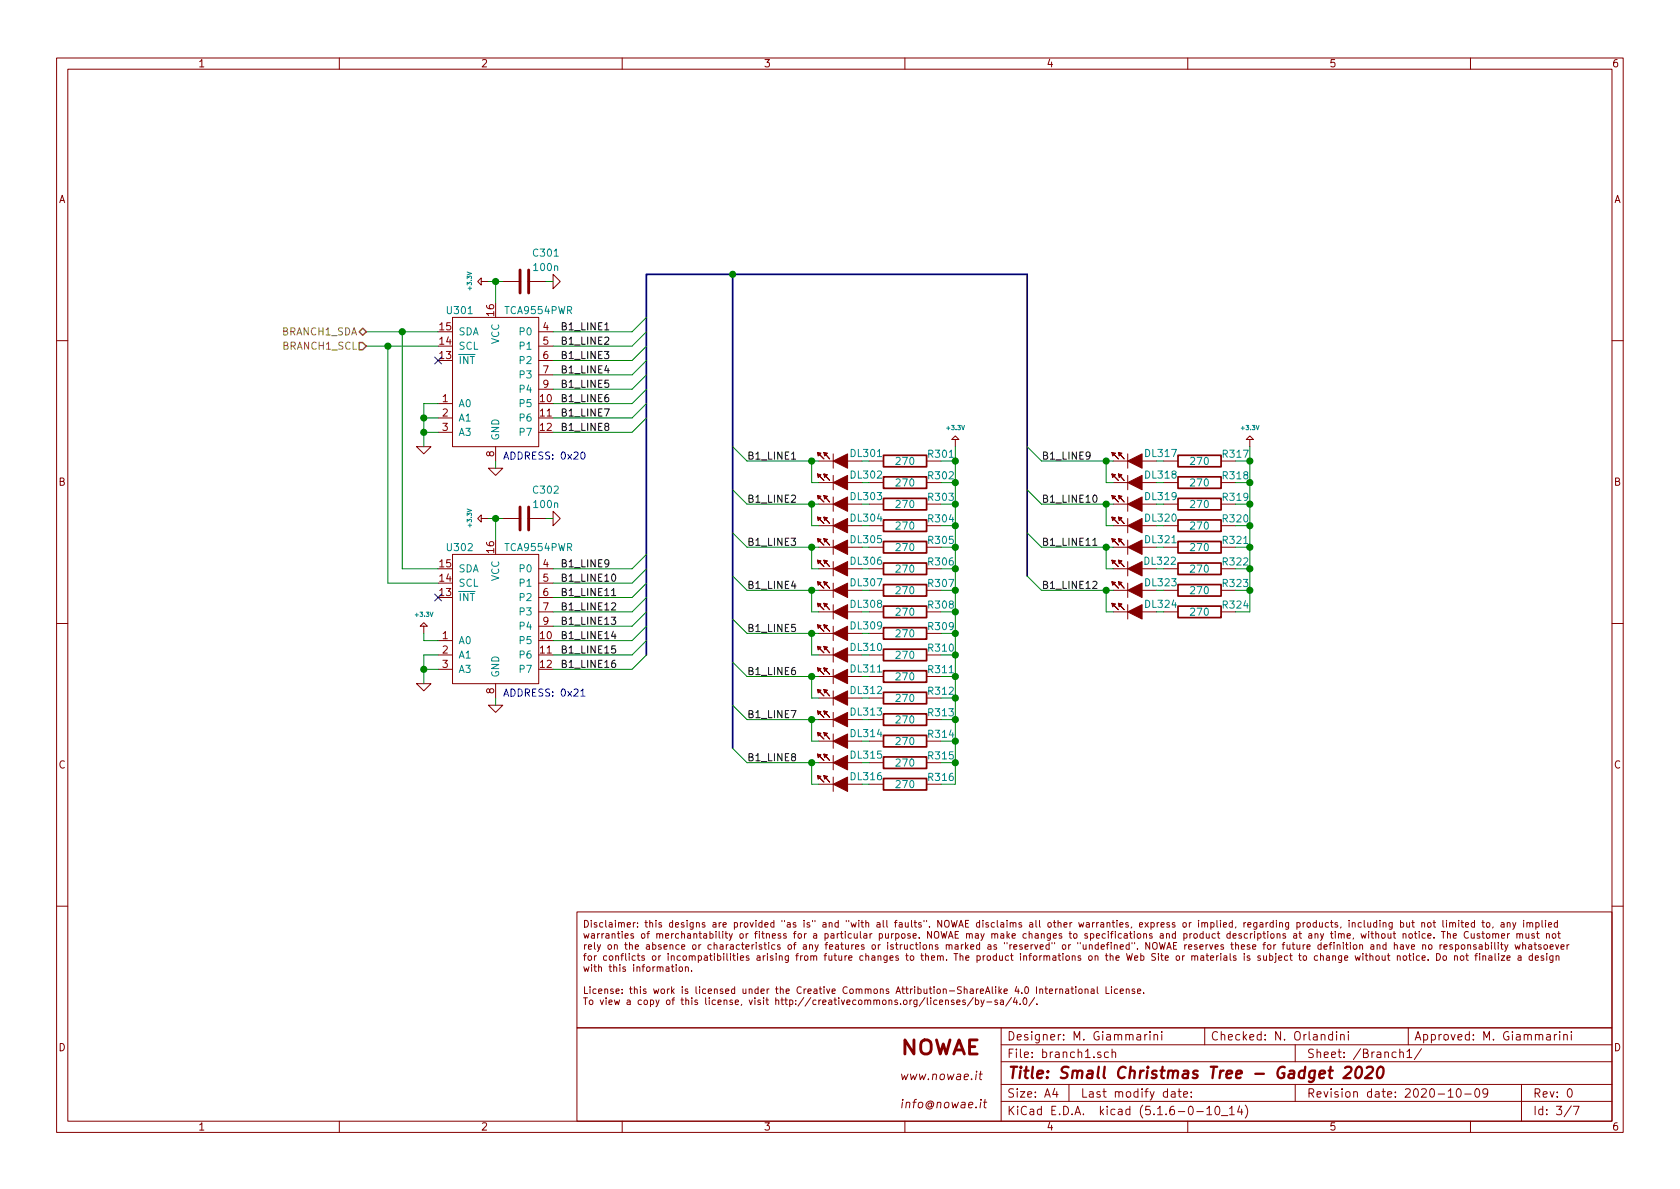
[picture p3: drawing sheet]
<svg xmlns="http://www.w3.org/2000/svg" width="297mm" height="210mm" viewBox="0 0 297 210" stroke-linecap="round" stroke-linejoin="round" font-family="sans-serif">
<defs><g id="words">
<text font-size="3.5" fill="#840000" x="159" y="186.5">NOWAE</text>
<text font-size="2.8" fill="#840000" x="178" y="190.7">Title: Small Christmas Tree - Gadget 2020</text>
<g font-size="2.1" fill="#840000">
<text x="178" y="184">Designer: M. Giammarini</text>
<text x="214" y="184">Checked: N. Orlandini</text>
<text x="250" y="184">Approved: M. Giammarini</text>
<text x="159" y="191">www.nowae.it</text>
<text x="178" y="187.1">File: branch1.sch</text>
<text x="231" y="187.1">Sheet: /Branch1/</text>
<text x="159" y="196">info@nowae.it</text>
<text x="178" y="197.2">KiCad E.D.A. kicad (5.1.6-0-10_14)</text>
<text x="178" y="194.1">Size: A4</text>
<text x="191" y="194.1">Last modify date:</text>
<text x="231" y="194.1">Revision date: 2020-10-09</text>
<text x="271" y="194.1">Rev: 0</text>
<text x="271" y="197.2">Id: 3/7</text>
</g>
<g font-size="1.8" fill="#840000">
<text x="35" y="11.9">1</text>
<text x="85" y="11.9">2</text>
<text x="135" y="11.9">3</text>
<text x="185" y="11.9">4</text>
<text x="235" y="11.9">5</text>
<text x="285" y="11.9">6</text>
<text x="10.4" y="35.9">A</text>
<text x="285.4" y="35.9">A</text>
<text x="77.8" y="58.4">15</text>
<text x="87.4" y="55.8" transform="rotate(-90 87.4 55.8)">16</text>
<text x="96" y="58.4">4</text>
<text x="77.8" y="63.5">13</text>
<text x="77.8" y="61">14</text>
<text x="96" y="61">5</text>
<text x="96" y="63.5">6</text>
<text x="78.3" y="71.1">1</text>
<text x="95.6" y="71.1">10</text>
<text x="96" y="66">7</text>
<text x="96" y="68.6">9</text>
<text x="78.3" y="73.7">2</text>
<text x="78.3" y="76.2">3</text>
<text x="95.6" y="73.7">11</text>
<text x="95.6" y="76.2">12</text>
<text x="87.4" y="80.7" transform="rotate(-90 87.4 80.7)">8</text>
<text x="10.4" y="85.9">B</text>
<text x="285.4" y="85.9">B</text>
<text x="77.8" y="100.3">15</text>
<text x="87.4" y="97.7" transform="rotate(-90 87.4 97.7)">16</text>
<text x="96" y="100.3">4</text>
<text x="77.8" y="105.4">13</text>
<text x="77.8" y="102.9">14</text>
<text x="96" y="102.9">5</text>
<text x="96" y="105.4">6</text>
<text x="96" y="107.9">7</text>
<text x="78.3" y="113">1</text>
<text x="95.6" y="113">10</text>
<text x="96" y="110.5">9</text>
<text x="78.3" y="115.6">2</text>
<text x="78.3" y="118.1">3</text>
<text x="95.6" y="115.6">11</text>
<text x="95.6" y="118.1">12</text>
<text x="87.4" y="122.7" transform="rotate(-90 87.4 122.7)">8</text>
<text x="10.4" y="135.9">C</text>
<text x="285.4" y="135.9">C</text>
<text x="10.4" y="185.9">D</text>
<text x="285.4" y="185.9">D</text>
<text x="35" y="199.9">1</text>
<text x="85" y="199.9">2</text>
<text x="135" y="199.9">3</text>
<text x="185" y="199.9">4</text>
<text x="235" y="199.9">5</text>
<text x="285" y="199.9">6</text>
</g>
<g font-size="1.8" fill="#008484">
<text x="94.4" y="45.4">C301</text>
<text x="94.5" y="47.9">100n</text>
<text x="79.2" y="55.5">U301</text>
<text x="81" y="59.3">SDA</text>
<text x="89.4" y="55.5">TCA9554PWR</text>
<text x="92.1" y="59.3">P0</text>
<text x="81" y="64.4">INT</text>
<text x="81" y="61.8">SCL</text>
<text x="88.3" y="60.9" transform="rotate(-90 88.3 60.9)">VCC</text>
<text x="92.1" y="61.8">P1</text>
<text x="92.1" y="64.4">P2</text>
<text x="92.1" y="66.9">P3</text>
<text x="92.1" y="69.5">P4</text>
<text x="81" y="72">A0</text>
<text x="81" y="74.5">A1</text>
<text x="81" y="77.1">A3</text>
<text x="88.3" y="78" transform="rotate(-90 88.3 78)">GND</text>
<text x="92.1" y="72">P5</text>
<text x="92.1" y="74.5">P6</text>
<text x="92.1" y="77.1">P7</text>
<text x="150.5" y="80.8">DL301</text>
<text x="158.5" y="82.2">270</text>
<text x="164.3" y="80.9">R301</text>
<text x="202.6" y="80.8">DL317</text>
<text x="210.6" y="82.2">270</text>
<text x="94.4" y="87.3">C302</text>
<text x="94.5" y="89.8">100n</text>
<text x="150.5" y="84.6">DL302</text>
<text x="150.5" y="88.4">DL303</text>
<text x="158.5" y="86">270</text>
<text x="158.5" y="89.8">270</text>
<text x="202.6" y="88.4">DL319</text>
<text x="202.6" y="84.6">DL318</text>
<text x="210.6" y="89.8">270</text>
<text x="210.6" y="86">270</text>
<text x="150.5" y="92.2">DL304</text>
<text x="158.5" y="93.6">270</text>
<text x="202.6" y="92.2">DL320</text>
<text x="210.6" y="93.6">270</text>
<text x="79.2" y="97.5">U302</text>
<text x="81" y="101.2">SDA</text>
<text x="89.4" y="97.5">TCA9554PWR</text>
<text x="92.1" y="101.2">P0</text>
<text x="150.5" y="99.9">DL306</text>
<text x="150.5" y="96.1">DL305</text>
<text x="158.5" y="97.5">270</text>
<text x="158.5" y="101.3">270</text>
<text x="202.5" y="99.9">DL322</text>
<text x="202.6" y="96.1">DL321</text>
<text x="210.6" y="101.3">270</text>
<text x="210.6" y="97.5">270</text>
<text x="216.3" y="96.2">R321</text>
<text x="81" y="106.3">INT</text>
<text x="81" y="103.8">SCL</text>
<text x="88.3" y="102.8" transform="rotate(-90 88.3 102.8)">VCC</text>
<text x="92.1" y="103.8">P1</text>
<text x="92.1" y="106.3">P2</text>
<text x="150.5" y="103.7">DL307</text>
<text x="150.5" y="107.5">DL308</text>
<text x="158.5" y="105.1">270</text>
<text x="202.6" y="103.7">DL323</text>
<text x="202.6" y="107.5">DL324</text>
<text x="210.6" y="105.1">270</text>
<text x="81" y="113.9">A0</text>
<text x="92.1" y="113.9">P5</text>
<text x="92.1" y="108.8">P3</text>
<text x="92.1" y="111.4">P4</text>
<text x="150.5" y="111.3">DL309</text>
<text x="158.5" y="112.7">270</text>
<text x="158.5" y="108.9">270</text>
<text x="210.6" y="108.9">270</text>
<text x="81" y="116.5">A1</text>
<text x="81" y="119">A3</text>
<text x="88.3" y="119.9" transform="rotate(-90 88.3 119.9)">GND</text>
<text x="92.1" y="116.5">P6</text>
<text x="92.1" y="119">P7</text>
<text x="150.5" y="115.1">DL310</text>
<text x="150.5" y="118.9">DL311</text>
<text x="158.5" y="116.5">270</text>
<text x="164.3" y="119">R311</text>
<text x="150.5" y="122.7">DL312</text>
<text x="158.5" y="124.1">270</text>
<text x="158.5" y="120.3">270</text>
<text x="150.5" y="126.5">DL313</text>
<text x="150.5" y="130.3">DL314</text>
<text x="158.5" y="131.7">270</text>
<text x="158.5" y="127.9">270</text>
<text x="150.5" y="134.2">DL315</text>
<text x="150.5" y="138">DL316</text>
<text x="158.5" y="135.6">270</text>
<text x="158.5" y="139.4">270</text>
</g>
<g font-size="1.8" fill="#848400">
<text x="49.9" y="59.3">BRANCH1_SDA</text>
<text x="50.1" y="61.8">BRANCH1_SCL</text>
</g>
<g font-size="1.8">
<text x="99.1" y="58.4">B1_LINE1</text>
<text x="99.1" y="61">B1_LINE2</text>
<text x="99.1" y="63.5">B1_LINE3</text>
<text x="99.1" y="71.1">B1_LINE6</text>
<text x="99.1" y="68.6">B1_LINE5</text>
<text x="99.1" y="66">B1_LINE4</text>
<text x="99.1" y="73.7">B1_LINE7</text>
<text x="99.1" y="76.2">B1_LINE8</text>
<text x="132.1" y="81.3">B1_LINE1</text>
<text x="184.1" y="81.3">B1_LINE9</text>
<text x="132.1" y="88.9">B1_LINE2</text>
<text x="184.1" y="88.9">B1_LINE10</text>
<text x="99.1" y="100.3">B1_LINE9</text>
<text x="132.1" y="96.5">B1_LINE3</text>
<text x="184.1" y="96.5">B1_LINE11</text>
<text x="99.1" y="107.9">B1_LINE12</text>
<text x="99.1" y="102.9">B1_LINE10</text>
<text x="99.1" y="105.4">B1_LINE11</text>
<text x="132.1" y="104.1">B1_LINE4</text>
<text x="184.1" y="104.1">B1_LINE12</text>
<text x="99.1" y="113">B1_LINE14</text>
<text x="99.1" y="110.5">B1_LINE13</text>
<text x="132.1" y="111.8">B1_LINE5</text>
<text x="99.1" y="118.1">B1_LINE16</text>
<text x="99.1" y="115.6">B1_LINE15</text>
<text x="132.1" y="119.4">B1_LINE6</text>
<text x="132.1" y="127">B1_LINE7</text>
<text x="132.1" y="134.6">B1_LINE8</text>
</g>
<g font-size="1.8" fill="#0000c2">
<text x="88.9" y="81.3">ADDRESS: 0x20</text>
<text x="88.9" y="123.2">ADDRESS: 0x21</text>
</g>
<g font-size="1.8" fill="#008400">
<text x="216.3" y="80.9">R317</text>
<text x="164.3" y="84.8">R302</text>
<text x="164.3" y="88.6">R303</text>
<text x="216.3" y="88.6">R319</text>
<text x="216.3" y="84.8">R318</text>
<text x="164.3" y="92.4">R304</text>
<text x="216.3" y="92.4">R320</text>
<text x="164.3" y="96.2">R305</text>
<text x="164.3" y="100">R306</text>
<text x="216.3" y="100">R322</text>
<text x="164.3" y="103.8">R307</text>
<text x="164.3" y="107.6">R308</text>
<text x="216.3" y="107.6">R324</text>
<text x="216.3" y="103.8">R323</text>
<text x="164.3" y="111.4">R309</text>
<text x="164.3" y="115.2">R310</text>
<text x="164.3" y="122.9">R312</text>
<text x="164.3" y="130.5">R314</text>
<text x="164.3" y="126.7">R313</text>
<text x="164.3" y="134.3">R315</text>
<text x="164.3" y="138.1">R316</text>
</g>
<g font-size="1.1" fill="#008484">
<text x="83.4" y="51.1" transform="rotate(-90 83.4 51.1)">+3.3V</text>
<text x="167.5" y="76">+3.3V</text>
<text x="219.6" y="76">+3.3V</text>
<text x="83.4" y="93.1" transform="rotate(-90 83.4 93.1)">+3.3V</text>
<text x="73.5" y="109.1">+3.3V</text>
</g>
</g></defs>
<g fill="none" stroke="#840000" stroke-width=".18">
<path d="M10 10.3h277v189.9h-277zM12 12.2h273v186.1h-273zM60 10.3v1.9M110 10.3v1.9M160 10.3v1.9M210 10.3v1.9M260 10.3v1.9M80 56.1h15.2v22.9h-15.2zM84.5 49.8l.6-.7v1.3zM85.1 49.8h1.3M88.9 49.8h3.2M93.3 49.8h3.2"/>
<path d="M95.2 58.7h2.6M97.8 48.5l1.3 1.3-1.3 1.2zM10 60.2h2M73.7 79h2.5l-1.3 1.3zM77.5 71.4h2.5M77.5 73.9h2.5M77.5 76.4h2.5M87.6 79v2.5M95.2 61.2h2.6M95.2 63.7h2.6M95.2 66.3h2.6M95.2 68.8h2.6"/>
<path d="M168.3 77.7l.6-.6 .6 .6zM168.9 77.7v1.3M220.3 77.7l.7-.6 .6 .6zM221 77.7v1.3M285 60.2h2M80 98h15.2v22.9h-15.2zM84.5 91.7l.6-.6v1.2zM85.1 91.7h1.3M86.4 82.8h2.5l-1.3 1.3zM88.9 91.7h3.2M93.3 91.7h3.2M97.8 90.4l1.3 1.3-1.3 1.3z"/>
<path d="M144.8 85.3h2.5M144.8 81.5h2.5M144.8 93h2.5M144.8 89.1h2.5M144.8 96.8h2.5M147.3 80.3v2.5M147.3 84.1v2.5M147.3 87.9v2.5M147.3 91.7v2.5M147.3 95.5v2.5M147.3 99.3v2.5M149.9 85.3h2.5"/>
<path d="M149.9 81.5h2.5M149.9 93h2.5M149.9 89.1h2.5M149.9 96.8h2.5M153.7 85.3h2.5M153.7 81.5h2.5M153.7 93h2.5M153.7 89.1h2.5M153.7 96.8h2.5M196.8 85.3h2.6M196.8 81.5h2.6M196.8 93h2.6"/>
<path d="M196.8 89.1h2.6M196.8 96.8h2.6M199.4 80.3v2.5M199.4 84.1v2.5M199.4 87.9v2.5M199.4 91.7v2.5M199.4 95.5v2.5M199.4 99.3v2.5M201.9 85.3h2.6M201.9 81.5h2.6M201.9 93h2.6M201.9 89.1h2.6"/>
<path d="M201.9 96.8h2.6M205.7 85.3h2.6M205.7 81.5h2.6M205.7 93h2.6M205.7 89.1h2.6M205.7 96.8h2.6M10 110.3h2M74.3 110.7l.6-.6 .7 .6zM74.9 110.7v1.3M77.5 113.3h2.5M77.5 115.8h2.5M77.5 118.4h2.5"/>
<path d="M95.2 100.6h2.6M95.2 103.1h2.6M95.2 105.7h2.6M95.2 108.2h2.6M95.2 110.7h2.6M144.8 100.6h2.5M144.8 112h2.5M144.8 104.4h2.5M144.8 115.8h2.5M144.8 108.2h2.5M144.8 119.6h2.5M147.3 103.1v2.6"/>
<path d="M147.3 106.9v2.6M147.3 110.7v2.6M147.3 114.5v2.6M147.3 118.4v2.5M149.9 100.6h2.5M149.9 112h2.5M149.9 104.4h2.5M149.9 115.8h2.5M149.9 108.2h2.5M149.9 119.6h2.5M153.7 100.6h2.5M153.7 112h2.5"/>
<path d="M153.7 104.4h2.5M153.7 115.8h2.5M153.7 108.2h2.5M153.7 119.6h2.5M196.8 100.6h2.6M196.8 104.4h2.6M196.8 108.2h2.6M199.4 103.1v2.6M199.4 106.9v2.6M201.9 100.6h2.6M201.9 104.4h2.6M201.9 108.2h2.6"/>
<path d="M205.7 100.6h2.6M205.7 104.4h2.6M205.7 108.2h2.6M285 110.3h2M73.7 120.9h2.5l-1.3 1.3zM86.4 124.7h2.5l-1.3 1.3zM87.6 120.9v2.5M144.8 134.9h2.5M144.8 138.7h2.5M144.8 127.2h2.5M144.8 131.1h2.5M144.8 123.4h2.5"/>
<path d="M147.3 122.2v2.5M147.3 126v2.5M147.3 129.8v2.5M147.3 133.6v2.5M147.3 137.4v2.5M149.9 134.9h2.5M149.9 138.7h2.5M149.9 127.2h2.5M149.9 131.1h2.5M149.9 123.4h2.5M153.7 134.9h2.5M153.7 138.7h2.5"/>
<path d="M153.7 127.2h2.5M153.7 131.1h2.5M153.7 123.4h2.5M10 160.2h2M102 161.3h183v20.5h-183zM103.2 169h.4M103.2 176.4h.7M103.2 165.1l.3 .8 .2-.6 .2 .6 .2-.8M103.2 171l.3 .8 .2-.6 .2 .6 .2-.8M103.4 162.8a.6 .6 0 0 1 .6 .6 .6 .6 0 0 1-.6 .6zM103.4 174.5v1.2h.5M103.4 167.1v.8"/>
<path d="M103.5 176.4v1.2M103.6 168.6l-.2 .2v1M103.7 167.1l-.3 .2M104 167.5l.6-.1-.1-.3h-.3l-.2 .1 .1 .6h.4M104 169.1l.2-.1 .3 .1 .1 .5-.1 .2h-.3l-.2-.2zM104.3 174.5v.1M104.3 176.9l.3-.1 .2 .3v.3l-.2 .2h-.3l-.1-.2zM104.3 174.9v.8M104.5 162.8v.1M104.5 163.1v.9M104.6 165.2h.5v.7M104.6 170.6v.1"/>
<path d="M104.6 171v.8M105 171h.5M105.1 165.4h-.4l-.2 .2 .2 .3h.4M105.1 166.7v1l.2 .2M105.1 169v.8M105.2 170.6v1l.3 .2M105.4 174.9h-.3l-.3 .2 .1 .5h.5M105.5 169l-.4 .2M105.5 163.2a.26 .26 0 0 0-.3-.1 .26 .26 0 0 0-.1 .3l.5 .3-.2 .3-.3-.1M105.6 167.1l.3 .8M105.7 165.1v.8M105.8 171.1l.2-.1h.3v.8"/>
<path d="M105.8 175.3l.6-.1-.2-.3h-.3l-.1 .6 .2 .2 .3-.1M105.8 170.6v1.2M106 165.1l-.3 .2M106.1 176.8l.3 .8 .3-.8M106.2 167.1l-.4 1-.2 .1M106.4 165.1v.8M106.6 163.2l-.4-.1-.2 .3 .1 .5h.5M106.8 165.1l-.4 .2M106.9 175l.2-.1h.3v.8M106.9 174.9v.8M107.1 162.8v1l.2 .2M107.2 165.2h.4l.1 .7"/>
<path d="M107.2 176.4v.1M107.2 176.8v.8M107.3 169.1l-.4-.1-.2 .2 .1 .6h.5M107.5 167.2l.4-.1 .2 .2-.1 .5-.3 .1-.2-.2zM107.7 165.4h-.4l-.2 .2 .2 .3h.4M107.7 177.2l.5-.1v-.2l-.4-.1-.1 .2v.6h.5M107.7 171h.4M107.7 163.2h.5v.8M107.8 169.1l.3-.1 .3 .2-.2 .6h-.3l-.1-.1zM107.8 170.6v1l.3 .2M108.2 163.4l-.5 .1v.2v.2h.5M108.2 165.2l.2-.1 .3 .1v.7"/>
<path d="M108.2 165.1v.8M108.4 174.9a.26 .26 0 0 0-.3 0 .26 .26 0 0 0-.2 .2l.6 .4-.2 .2-.4-.1M108.5 171.1l.2-.1h.3v.8M108.5 170.6v1.2M108.6 167.2l.1-.1a.27 .27 0 0 1 .4 .1v.7M108.6 176.8l.3 .8 .2-.5 .2 .5 .3-.8M108.6 167.1v.8M108.8 162.8v.1M108.8 163.1v.9M108.9 169.1a.27 .27 0 0 1 .5 .1v.6M108.9 169v.8M108.9 175.3l.6-.1-.2-.3h-.3l-.1 .6 .2 .2 .3-.1"/>
<path d="M109.1 165.1h.5M109.3 164.7v1l.3 .2M109.4 163.3v-.1a.27 .27 0 0 1 .5 .1v.7M109.4 163.1v.9M109.6 170.6v.1M109.6 171v.8M109.8 169h.4M109.9 163.3l.2-.2 .2 .1 .1 .8M110 164.7v.1M110 175.6v.1M110 174.9v.2M110 165.1v.8"/>
<path d="M110.2 168.6l-.3 .2v1M110.4 167.1h.5M110.5 165.5l.6-.1-.1-.2-.3-.1-.2 .2 .1 .6h.4M110.6 171a.26 .26 0 0 0-.3 0 .26 .26 0 0 0-.2 .2l.5 .3-.2 .3-.3-.1M110.6 166.7v1l.3 .2M110.6 168.6v1l.2 .2M110.9 163.5l.6-.1-.1-.2-.3-.1-.2 .2 .1 .6h.4M110.9 176.9l.4-.1 .1 .2v.6M111.3 168.6v.1M111.3 169v.8M111.3 167.2l.1-.1a.27 .27 0 0 1 .4 .1v.7M111.3 166.7v1.2"/>
<path d="M111.3 174.9h.5M111.4 177.1l-.4 .1-.2 .2 .2 .2h.4M111.5 174.5v1l.3 .2M112 165.2a.26 .26 0 0 0-.3-.1 .26 .26 0 0 0-.2 .2l.5 .4-.1 .2h-.4M112 163.1v.9M112 170.6v.1M112 171v.8M112.2 175l.1-.1h.3l.1 .8M112.2 174.5v1.2M112.3 163.1l-.3 .3M112.3 167.5l.6-.1-.2-.3h-.2l-.2 .1v.5l.2 .2 .3-.1M112.3 169.1l-.3-.1-.2 .2 .1 .6h.4"/>
<path d="M112.6 171.1l.4-.1 .1 .1v.7M112.6 171v.8M112.7 169h.4M112.7 163.8v.2M112.7 163.2v.1M112.8 168.6v1l.3 .2M113.2 174.5v.1M113.2 174.9v.8M113.4 176.9l-.3-.1-.3 .3 .2 .5h.4M113.5 165.2l.1-.1 .4 .1-.1 .7h-.4zM113.5 171h.5M113.9 169.1l-.3-.1-.1 .2v.2l.4 .1v.3h-.4"/>
<path d="M113.9 177l.2-.2 .3 .2v.6h-.4zM114 170.6l-.3 .1v1.1M114 163.1h.5M114.2 162.8v1l.3 .2M114.2 174.9h-.3l-.2 .2 .1 .1 .4 .1v.3h-.5M114.3 167.1h.5v.8M114.4 171.1l.2-.1 .3 .1-.1 .6h-.4zM114.4 165.1h.4M114.8 164.7l-.2 .2v1M114.8 167.4h-.4l-.2 .2 .2 .3 .4-.1M114.9 163.3v-.1a.27 .27 0 0 1 .5 .1v.7M114.9 162.8v1.2"/>
<path d="M115 176.9l.3-.1 .3 .3-.2 .5h-.4M115 176.8v1.2M115.4 167.1h.3l.3 .2-.2 .5h-.4M115.4 169.1l.3-.1 .3 .2-.2 .6h-.4zM115.4 166.7v1.2M115.4 171v.8M115.6 174.9l.2 .8 .2-.6 .3 .6 .2-.8M115.8 171l-.4 .2M116 162.8v.1M116 163.1v.9M116 176.8l.3 .8M116.1 165.2l.2-.1 .3 .1v.7"/>
<path d="M116.1 165.1v.8M116.2 171.1l.3-.1 .2 .1v.7M116.2 171v.8M116.5 169v.8M116.5 176.8l-.4 1.1-.1 .1M116.6 165.3l.2-.2 .3 .1 .1 .7M116.7 171.1l.2-.1h.3v.8M116.8 169l-.3 .2M116.9 167.1h-.3l-.2 .1 .1 .2 .4 .1v.3h-.5M116.9 163.2l-.3-.1-.1 .2v.2l.4 .1v.3h-.4M116.9 175l.2-.1 .3 .1v.6h-.4l-.1-.1zM117.4 167.5l.6-.1-.1-.3h-.3l-.2 .1v.6h.5"/>
<path d="M117.7 165.5l.5-.1v-.2l-.4-.1-.1 .2v.6h.5M117.8 171h.4l.1 .8M117.9 177l.2-.2 .3 .2v.6h-.4l-.2-.2zM118 174.9v.8M118.1 168.6v.1M118.1 169v.8M118.3 171.3l-.5 .1-.1 .1 .1 .2h.5M118.4 174.9l-.4 .2M118.5 167.2v-.1a.27 .27 0 0 1 .5 .1v.7M118.5 167.1v.8M118.7 169.1a.27 .27 0 0 1 .5 .1v.6M118.7 169v.8"/>
<path d="M118.7 171h.5M118.7 165.1v.8M118.7 174.5v1.2M118.8 176.8h.5M118.9 170.6v1l.3 .2M118.9 175.2l.3 .5M118.9 163.2l-.3-.1-.2 .3 .1 .5h.4M118.9 162.8v1.2M119.1 165.1l-.4 .2M119.2 174.9l-.5 .4M119.3 176.4l-.3 .2v1M119.4 163.5l.6-.1-.2-.3-.3 .1-.1 .6 .2 .2 .3-.1"/>
<path d="M119.6 170.6v.1M119.6 171v.8M120 165.2l-.3-.1-.3 .2 .2 .6h.4M120.1 167.1h-.4l-.2 .2 .1 .5h.5M120.2 171h.2l.2 .1v.6l-.3 .1-.2-.2v-.4zM120.3 169.1l-.4-.1-.2 .2 .1 .6h.5M120.4 176.8h.5M120.5 165.2l.2-.1 .3 .1v.7M120.5 167.5l.6-.1-.1-.3h-.3l-.2 .1 .1 .6h.4M120.5 164.7v1.2M120.6 176.4v1.1l.3 .1M120.6 174.5v.1"/>
<path d="M120.6 174.9v.8M120.8 169.1l.2-.1 .3 .1v.7h-.4zM120.9 163.2l-.3-.1-.2 .2 .1 .2 .4 .1v.3h-.5M121.2 171.1l.2-.1h.2l.1 .8M121.2 171v.8M121.3 177l.1-.2 .3 .1 .1 .7M121.3 176.4v1.2M121.5 162.8v.1M121.5 163.1v.9M121.6 165.2h.4l.1 .7M121.6 174.9h-.3l-.2 .2 .1 .1 .4 .1v.3h-.5M121.9 169.1l.1-.1 .3 .1 .1 .7"/>
<path d="M121.9 169v.8M122.1 165.4l-.5 .1-.1 .1 .1 .3h.5M122.3 171.6v.2M122.3 176.4v.1M122.3 176.8v.8M122.4 169.2l.2-.2 .2 .1 .1 .7M122.5 167.2l.2-.1 .3 .1v.6h-.4zM122.6 163.1l-.1 1.1-.5 .1M122.6 163.2l-.4-.1-.2 .3 .1 .5h.5M122.7 165.2l.1-.1 .3 .1 .1 .7M122.7 165.1v.8M123.1 174.5v1l.1 .2"/>
<path d="M123.1 163.3l.4-.2 .1 .2v.7M123.1 163.1v.9M123.3 176.9l-.3-.1-.2 .2 .1 .2 .4 .1v.3h-.5M123.5 169.1l.3-.1 .2 .2-.1 .6h-.4M123.5 169v1.2M123.6 165.1h.4M123.6 167.1v.8M123.7 174.5v.1M123.7 174.9v.8M123.7 164.7v1l.3 .2M123.9 167.1l-.3 .2M124.4 165.2h.5v.7"/>
<path d="M124.6 169.1l.3-.1 .2 .2v.6M124.6 163.2a.26 .26 0 0 0-.3-.1 .26 .26 0 0 0-.1 .3l.5 .3-.2 .3-.3-.1M124.8 174.9h-.4l-.2 .2 .1 .5h.5M124.8 176.4v1.1l.1 .1M124.9 165.4l-.5 .1v.1v.3h.5M125.1 169.3l-.4 .1-.2 .1 .2 .3h.4M125.2 175.3l.6-.1v-.3h-.4l-.2 .2 .1 .5h.5M125.4 176.4v.1M125.4 176.8v.8M125.5 169h.4M125.5 165.2l.4-.1 .2 .2-.1 .6h-.5M125.5 164.7v1.2"/>
<path d="M125.6 168.6v1l.3 .2M125.8 167.1h-.4l-.2 .2 .1 .5h.5M126.1 163.2h.4l.1 .8M126.3 167.2l.1-.1h.3l.1 .8M126.3 166.7v1.2M126.3 168.6v.1M126.3 175l.1-.1a.27 .27 0 0 1 .4 .2v.6M126.3 169v.8M126.3 174.9v.8M126.5 176.9l-.4-.1-.2 .3 .1 .5h.5M126.6 163.4l-.4 .1-.2 .2 .2 .3 .4-.1M126.6 164.7v.1"/>
<path d="M126.6 165.1v.8M126.9 169.1l.3-.1 .3 .2-.2 .6h-.4M126.9 168.6v1.2M126.9 177.2l.6-.1v-.2l-.4-.1-.2 .2 .1 .6h.5M127.2 164.7v1l.1 .2M127.2 163.1v.9M127.3 167.1h.5v.8M127.5 163.1l-.3 .3M127.8 164.7v.1M127.8 174.9h-.3l-.2 .2 .1 .1 .4 .1v.3h-.5M127.8 165.1v.8M127.8 163.5l.6-.1-.2-.3h-.2l-.2 .2v.5l.2 .2 .3-.1"/>
<path d="M127.8 167.4l-.5 .1v.1v.2h.5M128 168.6v.1M128 169v.8M128 177l.1-.1a.27 .27 0 0 1 .4 .1v.6M128 176.8v.8M128.2 165.1h.5M128.3 175.3l.6-.1-.2-.3h-.4v.6l.2 .2 .3-.1M128.3 164.7v1l.4 .2M128.4 167.1v.8M128.5 168.6v1l.2 .2M128.8 167.1l-.4 .2M128.9 165.1l.3 .8"/>
<path d="M129.2 167.1h.4l.1 .8M129.2 168.6v.1M129.2 169v.8M129.5 165.1l-.4 1.1-.2 .1M129.5 176.9l-.3-.1-.2 .2 .1 .2 .4 .1v.3h-.5M129.5 169h.5M129.7 167.4h-.4l-.2 .2 .2 .3 .4-.1M129.7 168.6v1l.3 .2M129.8 163.2l.4-.1 .2 .3-.1 .5h-.5M129.8 163.1v1.2M129.9 174.9h-.4l-.2 .2 .1 .5h.5M129.9 174.5v1.2"/>
<path d="M130 177.2l.6-.1-.1-.2-.3-.1-.2 .2 .1 .6h.4M130.4 168.6v.1M130.4 169v.8M130.7 167.1h-.3l-.2 .2 .1 .5h.4M130.9 165.2l.1-.1 .4 .1-.1 .7h-.4zM130.9 169.4l.6-.1-.2-.3-.3 .1-.1 .5 .2 .2h.3M130.9 163.1v.9M131.1 167.1h.4M131.1 177.6l-.1 .2M131.3 163.1l-.4 .3M131.3 166.7v1l.2 .2M131.4 174.9v.7l.3 .1 .2-.1"/>
<path d="M131.6 163.3l.4-.2 .2 .3-.1 .5-.3 .1-.2-.2zM131.9 167.5l.6-.1-.2-.3h-.4v.6l.2 .2 .3-.1M131.9 174.9v.8M131.9 165.1v.8M132.3 165.1l-.4 .2M132.4 169.1l-.3-.1-.2 .2 .1 .2 .4 .1v.3h-.5M132.5 175l.1-.1h.3l.1 .8M132.5 176.8l.2 .8 .3-.8M132.5 174.9v.8M132.6 163.1l.3 .9 .3-.9M133 167.1v.8M133.3 167.1l-.3 .2"/>
<path d="M133.4 165.1h.5M133.5 176.4v.1M133.5 176.8v.8M133.7 162.8v.1M133.7 163.1v.9M133.7 166.7v.1M133.7 167.1v.8M133.9 164.7l-.3 .2v1M133.9 169.1l.3-.1 .2 .2v.6M134 174.9h-.3l-.2 .2 .1 .5h.4M134 174.5v1.2M134.3 164.7v.1"/>
<path d="M134.3 165.1v.8M134.4 169.3l-.4 .1-.2 .1 .2 .3h.4M134.4 176.9a.26 .26 0 0 0-.2-.1 .26 .26 0 0 0-.2 .3l.5 .3-.2 .2h-.3M134.5 175.3l.6-.1v-.3h-.4l-.2 .2 .1 .5h.5M134.7 167.1a.26 .26 0 0 0-.3 0 .26 .26 0 0 0-.2 .2l.5 .3-.2 .3-.3-.1M134.7 165.1h.4M134.7 163.2l-.3-.1-.2 .3 .1 .5h.4M134.7 162.8v1.2M134.8 164.7v1l.3 .2M135 169v.8M135 176.4v.1M135 176.8v.8"/>
<path d="M135.1 167.1h.4M135.2 163.5l.6-.1-.2-.3h-.2l-.2 .2v.5l.2 .2 .3-.1M135.2 166.7v1l.3 .2M135.3 169l-.3 .2M135.4 176.8h.5M135.5 165.2l.2-.1 .3 .1v.7M135.5 165.1v.8M135.6 176.4v1.1l.3 .1M135.6 174.9v.8M135.7 168.6v.1M135.7 169v.8M135.9 166.7v.1"/>
<path d="M135.9 167.1v.8M136 174.9l-.4 .2M136.6 165.5l.5-.1v-.2l-.4-.1-.1 .2v.6h.5M136.7 169.1l-.3-.1-.2 .2 .1 .2 .4 .1v.3h-.5M136.8 163.2l-.3-.1-.2 .3 .1 .5h.4M136.8 162.8v1.2M137 167.1h-.3l-.3 .2 .2 .5h.4M137.1 174.9h.5M137.2 177l.1-.2 .3 .1 .1 .7M137.2 176.4v1.2M137.2 168.6v.1M137.2 169v.8"/>
<path d="M137.3 174.5v1l.3 .2M137.8 169.1a.27 .27 0 0 1 .5 .1v.6M137.8 169v.8M137.9 167.1h-.3l-.1 .1v.2l.4 .1v.3h-.4M138 175l.1-.1h.3l.1 .8M138 174.5v1.2M138 165.2a.26 .26 0 0 0-.3-.1 .26 .26 0 0 0-.1 .2l.5 .4-.2 .2h-.3M138.1 176.8h.4M138.3 176.4v1.1l.2 .1M138.3 162.8v.2M138.7 162.8v.2M138.8 176.8h.4"/>
<path d="M138.9 176.4v1.1l.3 .1M139 165.2l-.3-.1-.2 .2 .1 .1 .4 .2v.3h-.5M139 175.3l.5-.1-.1-.3h-.4v.6l.2 .2 .3-.1M139.2 163.2h.5v.8M139.4 167.2l.1-.1 .4 .1v.6h-.5l-.1-.2zM139.4 169v1l-.2 .2-.3-.1M139.4 169.1l-.4-.1-.2 .2 .1 .6h.5M139.6 176.9l.4-.1 .2 .3-.1 .5h-.5M139.6 176.8v1.2M139.7 163.4l-.4 .1-.1 .2 .1 .3 .4-.1M140.3 165.1h.4M140.3 167.1h.4"/>
<path d="M140.7 163.2l-.3-.1-.2 .2 .1 .2 .4 .1v.3h-.5M140.7 177.5v.1M140.7 176.9v.1M140.7 169h.4M140.7 164.7l-.2 .2v1M140.7 166.7l-.2 .1v1.1M141.1 165.2l.2-.1 .4 .1-.1 .7h-.4zM141.1 168.6l-.2 .2v1M141.6 169v.8M141.7 174.6a.57 .57 0 0 0-.8 .4 .57 .57 0 0 0 .5 .7l.3-.1M141.9 169l-.3 .2M142.1 167.1h.4l.1 .8"/>
<path d="M142.1 176.4l-1 1.5M142.2 162.8v.1M142.2 163.1v.9M142.2 174.9v.8M142.2 165.1v.8M142.3 169.1l.2-.1 .3 .1-.1 .7h-.4zM142.5 174.9l-.3 .2M142.6 165.1l-.4 .2M142.6 167.4h-.4l-.2 .2 .2 .3 .4-.1M142.8 175.3l.6-.1-.1-.3h-.4l-.1 .6 .2 .2 .4-.1M143.1 163.2l-.3-.1-.1 .2v.2l.4 .1v.3h-.4M143.1 167.2l.2-.1h.3l.1 .8"/>
<path d="M143.1 167.1v.8M143.4 169.1l.1-.1 .3 .1 .1 .7M143.4 169v.8M143.4 176.4l-1.1 1.5M143.7 162.8v.2M143.9 165.2l.3-.1 .2 .2v.6M143.9 169.2l.1-.2 .3 .1 .1 .7M143.9 174.9h.5v.8M144.1 162.8v.2M144.1 167.1l.3 .8M144.3 176.9l-.4-.1-.2 .3 .1 .5h.5M144.4 165.4h-.4l-.2 .2 .2 .3h.4"/>
<path d="M144.4 175.2h-.4l-.1 .2 .1 .3 .4-.1M144.7 167.1l-.4 1-.2 .1M144.8 176.8v.8M144.9 174.9h.4M145 174.5v1l.3 .2M145.1 176.8l-.3 .3M145.5 177.2l.5-.1-.1-.3-.4 .1v.6l.1 .1h.4M145.5 163.2l.4-.1 .1 .2v.7M145.7 174.5v.1M145.7 169h.5M145.7 174.9v.8M145.9 165.2l.3-.1 .2 .2-.1 .6h-.4"/>
<path d="M145.9 165.1v1.2M145.9 167.1h.4M146 163.4l-.4 .1-.1 .2 .1 .3 .4-.1M146.2 168.6l-.3 .2v1M146.2 174.9l.2 .8 .3-.8M146.3 166.7l-.3 .1v1.1M146.6 169v.8h.3l.2-.1M146.6 176.9h.4l.1 .7M146.6 163.3l.1-.1a.27 .27 0 0 1 .4 .1v.7M146.6 163.1v.9M146.7 167.5l.5-.1-.1-.3h-.4v.6l.1 .2 .4-.1M146.9 165.2h.5v.7"/>
<path d="M147.1 177.1l-.4 .1-.2 .2 .2 .2h.4M147.1 169v.8M147.1 175.3l.6-.1-.2-.3h-.3l-.1 .6 .2 .2 .3-.1M147.4 165.4l-.5 .1v.1v.3h.5M147.4 169h.5M147.4 176.8h.5M147.6 168.6v1l.3 .2M147.6 176.4v1.1l.3 .1M147.8 167.1h.4l.1 .8M148 165.1v.8M148.2 163.2l-.3-.1-.3 .3 .2 .5h.4M148.2 162.8v1.2"/>
<path d="M148.3 167.4h-.4l-.2 .2 .2 .3 .4-.1M148.3 169l.1 .8h.2l.2-.1M148.3 176.4v.1M148.3 176.8v.8M148.4 165.1l-.4 .2M148.6 165.1h.4M148.6 167.1h.5M148.8 164.7v1l.2 .2M148.8 176.8l.2 .8 .3-.8M148.8 166.7v1l.3 .2M148.8 169v.8M149.4 169v.8"/>
<path d="M149.5 164.7v.1M149.5 165.1v.8M149.5 167.1l.1 .7 .2 .1 .2-.2M149.6 162.8v.2M149.7 169l-.3 .2M149.7 177.2l.6-.1-.2-.3-.3 .1-.1 .6 .2 .1h.3M149.8 174.6a.57 .57 0 0 0-.8 .4 .57 .57 0 0 0 .6 .7l.2-.1M150 167.1v.8M150.1 169.4l.5-.1v-.2l-.4-.1-.1 .2v.6h.5M150.1 162.8v.2M150.3 175l.2-.1 .3 .1 .1 .5-.2 .1-.2 .1-.2-.1zM150.5 163.1l.2 .9 .2-.6 .3 .6 .2-.9"/>
<path d="M150.5 165.2l-.3-.1-.2 .2 .1 .6h.4M150.6 167.1v.8M150.9 167.1l-.3 .2M151 165.1l.1 .8h.3l.2-.1M151.3 167.5l.5-.1v-.3h-.4l-.1 .1v.6h.5M151.3 176.9l-.3-.1-.3 .3 .2 .5h.4M151.4 175v-.1a.27 .27 0 0 1 .5 .2v.6M151.4 174.9v.8M151.6 165.1v.8M151.8 162.8v.1M151.8 177l.2-.2 .3 .2v.6h-.4zM151.8 163.1v.9"/>
<path d="M151.9 175.1a.27 .27 0 0 1 .2-.2 .27 .27 0 0 1 .3 .2v.6M152.1 164.7v1l.2 .2M152.2 163.1h.5M152.4 162.8v1l.3 .2M152.6 169.1l-.4-.1-.2 .2 .1 .6h.5M152.8 165.2h.4l.1 .7M152.8 167.1h-.3l-.2 .1v.2l.5 .1v.3h-.5M152.9 177l.2-.2 .3 .1v.7M152.9 176.8v.8M153 175l.3-.1 .2 .2v.6M153 174.9v.8M153.1 163.3v-.1a.27 .27 0 0 1 .5 .1v.7"/>
<path d="M153.1 169.1a.27 .27 0 0 1 .5 .1v.6M153.1 162.8v1.2M153.1 168.6v1.2M153.3 165.4h-.4l-.2 .2 .2 .3h.4M153.4 177l.2-.2 .3 .1v.7M153.5 175.1l.1-.2h.3l.1 .8M153.8 165.1v.8M154.2 165.1l-.4 .2M154.2 169.1l.3-.1 .2 .2v.6M154.2 167.2l.2-.1 .3 .1v.6h-.4zM154.5 177l.1-.1a.27 .27 0 0 1 .4 .1v.6M154.5 176.8v.8"/>
<path d="M154.6 175l.3-.1 .2 .2-.1 .5h-.4zM154.7 169.3l-.4 .1-.2 .1 .2 .3h.4M155 177l.2-.2 .3 .1v.7M155.1 163.2l.3-.1 .2 .2v.7M155.2 169.1l.2-.1 .3 .1 .1 .7M155.2 169v.8M155.3 167.1v.8M155.5 165.2l.3-.1 .2 .2-.1 .6h-.4M155.5 165.1v1.2M155.6 163.4l-.4 .1-.2 .2 .2 .3 .4-.1M155.7 167.1l-.4 .2M155.7 175l.1-.1h.3l.1 .8"/>
<path d="M155.7 174.9v.8M156.1 177l.2-.2 .3 .2v.6h-.4l-.2-.2zM156.2 162.8v1l.1 .2M156.6 165.1v.8h.3l.2-.1M156.8 162.8v1l.1 .2M156.8 169v1.1h-.5M156.8 169.1l-.3-.1-.2 .2 .1 .6h.4M156.9 166.7v.1M156.9 167.1v.8M157.1 165.1v.8M157.1 174.9a.26 .26 0 0 0-.3 0 .26 .26 0 0 0-.1 .2l.5 .4-.2 .2-.3-.1M157.2 177l.2-.2 .2 .1 .1 .7"/>
<path d="M157.2 176.8v.8M157.4 169.4l.5-.1-.1-.3-.4 .1v.5l.1 .2h.4M157.6 165.1v.8M157.9 167.1h-.3l-.1 .1v.2l.4 .1v.3h-.4M158 165.1l-.4 .2M158.1 163.1h.5M158.3 167.1h.5M158.4 165.2l.3-.1 .3 .2-.2 .6h-.4M158.4 165.1v1.2M158.4 175.7l.4-1.2 .4 1.2M158.5 166.7v1l.3 .2M158.5 175.3h.6"/>
<path d="M158.6 162.8l-.3 .1v1.1M158.6 176.9l-.2-.1-.2 .2 .1 .2 .3 .1v.3h-.4M158.8 169.1l-.3-.1-.1 .2v.2l.4 .1v.3h-.4M159 163.2h.5v.8M159.2 167.1v.8M159.2 177.5v.1M159.5 174.9h.4M159.5 163.4l-.4 .1-.1 .2 .1 .3 .4-.1M159.5 165.2l.3-.1 .2 .1-.1 .7h-.3l-.2-.2zM159.5 167.1l-.3 .2M159.6 174.5v1l.3 .2M159.8 177l.3-.2 .3 .3-.2 .5h-.4z"/>
<path d="M159.9 167.1l.1 .7 .2 .1 .2-.2M160.1 163.1v.8l.3 .1 .2-.2M160.1 169h.5M160.1 174.9h.5M160.3 168.6v1l.3 .2M160.3 174.5v1l.3 .2M160.4 167.1v.8M160.6 163.1v.9M160.9 176.8v.8M160.9 165.2a.26 .26 0 0 0-.2-.1 .26 .26 0 0 0-.2 .2l.5 .4-.2 .2h-.3M161 169.1l.3-.1 .3 .2-.2 .6h-.4zM161 174.9v.8"/>
<path d="M161.2 162.8v1l.1 .2M161.2 176.8l-.3 .3M161.3 174.9l-.3 .2M161.4 165.5l.6-.1-.2-.3-.3 .1-.1 .5 .2 .2h.4M161.5 167.1h-.3l-.3 .2 .1 .5h.5M161.6 163.1h.5M161.7 174.5v.1M161.7 174.9v.8M161.8 162.8v1l.3 .2M161.8 167.1h.5M162 166.7v1l.3 .2M162.1 176.8v1.1l-.5 .1"/>
<path d="M162.1 176.9l-.3-.1-.2 .3 .1 .5h.4M162.3 174.9h.3l.3 .2-.1 .5h-.5M162.3 174.5v1.2M162.5 165.8v.1M162.7 166.7v.1M162.7 167.1v.8M162.8 169h.5M162.9 163.2l-.3-.1-.2 .2 .1 .2 .4 .1v.3h-.5M163 168.6v1l.3 .2M163.3 167.2l.1-.1 .4 .1-.1 .6h-.4l-.1-.2zM163.4 174.9v.7l.3 .1 .2-.1M163.4 162.8v.2"/>
<path d="M163.6 176.4l-1.1 1.5M163.7 169.1l.1-.1 .3 .1 .1 .7M163.7 168.6v1.2M163.8 162.8v.2M163.9 174.9v.8M164 176.4v1.1l.1 .1M164.3 174.9h.4M164.3 163.8v.2M164.3 167.2l.2-.1h.3v.8M164.3 167.1v.8M164.5 174.5v1l.2 .2M164.6 176.4v.1"/>
<path d="M164.6 176.8v.8M164.7 164.7v1.2l-.7-1.2v1.2M164.7 169.4l.6-.1-.1-.2-.4-.1-.1 .2v.6h.5M165.2 174.5v.1M165.2 174.9v.8M165.3 164.9l.2-.2a.4 .4 0 0 1 .5 .4v.4a.4 .4 0 0 1-.3 .4 .4 .4 0 0 1-.4-.2zM165.7 176.9l-.4-.1-.2 .3 .1 .5h.5M165.7 175l.2-.1 .3 .1v.6h-.4zM165.8 169.1l.1-.1 .3 .1 .1 .7M165.8 169v.8M165.8 167.1h-.3l-.1 .1v.2l.4 .1v.3h-.4M166.1 177.2l.6-.1-.1-.2-.3-.1-.2 .2 .1 .6h.4"/>
<path d="M166.3 169.2l.1-.2 .3 .1 .1 .7M166.4 164.7l.3 1.2 .2-.9 .2 .9 .3-1.2M166.5 162.8v1.2l-.7-1.2v1.2M166.8 175l.2-.1h.2l.1 .8M166.8 174.9v.8M167.1 162.9l.2-.1h.3a.77 .77 0 0 1-.1 1.2l-.3-.1a.9 .9 0 0 1-.1-1zM167.2 177l.2-.2 .2 .1 .1 .7M167.2 176.8v.8M167.3 167.2l.3-.1 .2 .1v.7M167.3 167.1v.8M167.4 169.7v.1M167.7 165.9l.4-1.2 .4 1.2"/>
<path d="M167.8 167.2l.2-.1h.3v.8M167.8 165.6h.6M167.9 175.2h.9M168.2 162.8l.3 1.2 .2-.9 .2 .9 .3-1.2M168.7 176.9l-.3-.1-.2 .2 .1 .2 .4 .1v.3h-.5M168.7 168.6h.6M168.9 167.1h.4l.1 .8M168.9 165.3h.4M169 168.6v1.2M169.2 177.2l.5-.1v-.2l-.4-.1-.1 .2v.6h.5M169.4 167.4l-.5 .1-.1 .1 .1 .2h.5M169.5 164.7h-.6v1.2h.6"/>
<path d="M169.5 164l.4-1.2 .4 1.2M169.6 163.6h.6M169.7 169.1h.1a.27 .27 0 0 1 .5 .1v.6M169.7 168.6v1.2M170 174.5l-.7 .1v.3l.6 .3 .1 .3-.3 .2-.4-.1M170 167.1v.8M170.3 167.1l-.3 .2M170.5 175v-.1a.27 .27 0 0 1 .5 .2v.6M170.5 174.5v1.2M170.7 176.9l-.3-.1-.2 .2 .1 .2 .4 .1v.3h-.5M170.7 163.3h.4M170.7 166.7v1.2"/>
<path d="M170.8 169.4l.5-.1-.1-.3-.4 .1v.5l.1 .2h.4M170.8 167.4l.4 .5M170.9 165.2l.3-.1 .2 .2v.6M170.9 165.1v.8M171.2 167.1l-.5 .4M171.3 162.8h-.6v1.2h.6M171.4 165.3l.2-.2 .3 .1v.7M171.6 174.9h.3l.2 .2v.6M171.6 167.5l.6-.1-.1-.3h-.3l-.2 .1 .1 .6h.4M172.1 175.2h-.4l-.2 .2 .2 .3 .4-.1M172.1 176.4l-1.1 1.5M172.5 165.2h.4l.1 .7"/>
<path d="M172.5 176.9l.3-.1 .3 .3-.2 .5h-.4M172.5 176.4v1.2M172.6 174.9v.8M172.7 169.1l.4-.1 .2 .2-.1 .6h-.5M172.7 169v1.2M173 165.4l-.5 .1-.1 .1 .1 .3h.5M173 174.9l-.4 .2M173.2 163.2l-.3-.1-.3 .3 .1 .5h.5M173.2 167.1h-.3l-.3 .2 .1 .5h.5M173.2 162.8v1.2M173.2 166.7v1.2M173.3 175.3l.6-.1-.1-.3h-.3l-.2 .2 .1 .5h.4"/>
<path d="M173.4 165.1l.3 .8M173.4 176.8l.3 .8M173.8 162.8v.1M173.8 163.1v.9M173.8 169v.8M174 165.1l-.4 1.1-.2 .1M174 176.8l-.4 1.1-.2 .1M174.2 169l-.4 .2M174.2 175.7l.4-1.2 .4 1.2M174.3 175.3h.6M174.5 177.2h.9M174.6 169.1l.2-.1 .3 .1-.1 .7h-.4z"/>
<path d="M174.7 167.1h.3l.2 .1v.7M174.8 163.2a.26 .26 0 0 0-.3-.1 .26 .26 0 0 0-.2 .3l.5 .3-.2 .3-.3-.1M175.2 167.4h-.4l-.2 .2 .2 .3 .4-.1M175.4 165.2l.1-.1 .3 .1 .1 .7M175.4 165.1v.8M175.4 174.5v1l.2 .2M175.8 163.2l-.3-.1-.2 .3 .1 .5h.4M175.9 165.3l.1-.2 .3 .1 .1 .7M176 174.5v.1M176 174.9v.8M176.2 167.1a.26 .26 0 0 0-.3 0 .26 .26 0 0 0-.2 .2l.5 .3-.2 .3-.3-.1M176.2 169.1l-.4-.1-.2 .2 .1 .6h.5"/>
<path d="M176.2 168.6v1.2M176.3 162.8v1l.2 .2M176.3 176.9l-.3-.1-.1 .2v.2l.4 .1v.3h-.4M176.6 174.5v1.2M176.7 169l.1 .8h.3l.1-.1M176.7 175.2l.4 .5M176.9 176.9h.5v.7M177 163.2h.4l.1 .8M177 165.2h.4l.1 .7M177.1 174.9l-.5 .4M177.2 169v.8M177.4 177.1l-.4 .1-.1 .2 .1 .2h.4"/>
<path d="M177.5 163.4l-.5 .1-.1 .2 .1 .2h.5M177.5 165.4l-.5 .1-.1 .1 .1 .3h.5M177.5 175.3l.6-.1v-.3h-.4l-.2 .2 .1 .5h.5M177.6 166.7v.2M178.1 162.8v.1M178.1 163.1v.9M178.1 164.7v1.2M178.1 166.7v.2M178.2 165.4l.3 .5M178.3 169.1l-.3-.1-.3 .2 .2 .6h.4M178.5 165.1l-.4 .5M178.6 167.1v.8"/>
<path d="M178.6 163.3l.1-.1a.27 .27 0 0 1 .4 .1v.7M178.6 163.1v.9M178.7 169h.4M178.8 168.6v1l.3 .2M178.8 176.4l-1 1.5M178.9 167.1l-.3 .2M178.9 165.5l.6-.1v-.2l-.4-.1-.2 .2 .1 .6h.5M179.1 163.3l.2-.2 .3 .1v.8M179.2 167.5l.6-.1v-.3h-.4l-.2 .1 .1 .6h.5M179.5 176.4l-.3 .8h.7M179.8 174.4l-.3 .9h.7M179.8 176.8v.8"/>
<path d="M180 174.9v.8M180.4 177.5v.1M180.4 168.6v.1M180.4 169v.8M180.6 163.2l-.3-.1-.2 .2 .1 .2 .4 .1v.3h-.5M180.7 175.6v.1M180.7 167.1a.26 .26 0 0 0-.3 0 .26 .26 0 0 0-.1 .2l.5 .3-.2 .3-.3-.1M181 169.1h.1a.27 .27 0 0 1 .4 .1v.6M181 176.5l.2-.1a.65 .65 0 0 1 .4 .6 .65 .65 0 0 1-.4 .6l-.3-.4zM181 169v.8M181.2 167.5l.6-.1-.2-.3h-.3l-.1 .6 .2 .2 .3-.1M181.3 174.6l.2-.1a.63 .63 0 0 1 .4 .6 .63 .63 0 0 1-.4 .6l-.3-.5z"/>
<path d="M181.5 165.2l-.4-.1-.2 .2 .1 .6h.5M181.9 169h.5M182 165.2a.27 .27 0 0 1 .5 .1v.6M182 164.7v1.2M182.1 163.2l.3-.1 .2 .2v.7M182.3 167.1v.8M182.4 168.6l-.3 .2v1M182.6 163.4l-.4 .1-.2 .2 .2 .3 .4-.1M182.7 167.1l-.4 .2M182.8 169.1l.3-.1 .2 .2-.1 .6h-.3l-.1-.1zM182.9 167.1l.3 .8 .3-.8M182.9 176.4l-1 1.5"/>
<path d="M183.1 165.2l.3-.1 .2 .2v.6M183.2 162.8v1l.1 .2M183.3 174.5v1.2M183.3 177.5v.1M183.6 165.4h-.4l-.2 .2 .2 .3h.4M183.8 162.8v1l.1 .2M183.8 175l.1-.1a.27 .27 0 0 1 .5 .2v.6M183.8 169v.8M183.8 174.9v.8M183.9 167.5l.6-.1-.2-.3h-.4v.6l.2 .2 .3-.1M184.1 165.2h.1a.27 .27 0 0 1 .4 .1v.6M184.1 165.1v.8"/>
<path d="M184.2 169l-.4 .2M184.6 169.1a.27 .27 0 0 1 .5 .1v.6M184.6 169v.8M184.8 174.9h.4M184.9 174.5v1l.3 .2M185.1 169.2l.2-.2 .2 .1 .1 .7M185.3 163.3l.2-.2 .3 .2v.6h-.4zM185.5 167.1h-.4l-.2 .2 .1 .5h.5M185.5 166.7v1.2M185.5 175.3l.6-.1-.1-.3h-.4l-.1 .6 .2 .2 .4-.1M185.7 165.1v1l-.2 .2-.3-.1M185.7 165.2l-.3-.1-.3 .2 .2 .6h.4"/>
<path d="M186 166.7v.2M186.2 169.1h.4l.1 .7M186.2 165.5l.6-.1-.2-.3-.3 .1-.1 .5 .2 .2h.3M186.2 163.1h.5M186.4 162.8v1l.3 .2M186.5 166.7v.2M186.6 174.9v.8M186.7 169.3l-.4 .1-.2 .1 .2 .3h.4M187 174.9l-.4 .2M187.1 163.3l.1-.2 .3 .1 .1 .8M187.1 162.8v1.2M187.1 169h.4"/>
<path d="M187.2 168.6v1l.3 .2M187.4 175l.1-.1h.3l.1 .8M187.4 174.9v.8M187.7 165.2l-.3-.1-.2 .2 .1 .1 .4 .2v.3h-.5M187.9 167.2l.1-.1 .4 .1-.1 .6h-.4zM187.9 168.6v.1M187.9 169v.8M188.1 163.5l.6-.1-.1-.2-.3-.1-.2 .2 .1 .6h.4M188.4 174.9h.5l.1 .8M188.5 169.1l.2-.1 .3 .1 .1 .5-.1 .2h-.3l-.2-.1zM189 175.2l-.6 .1v.1v.2h.6M189 167.1v.8"/>
<path d="M189 165.1h.5M189.2 164.7v1l.3 .2M189.2 163.1v.9M189.3 167.1l-.3 .2M189.4 174.9h.4M189.5 163.1l-.3 .3M189.5 174.5v1l.3 .2M189.6 169.1a.27 .27 0 0 1 .5 .1v.6M189.6 169v.8M189.9 165.2l.3-.1 .2 .1-.1 .7h-.3l-.1-.1-.1-.5zM190.2 174.5v.1M190.2 174.9v.8"/>
<path d="M190.6 166.7v.2M190.7 163.1l.3 .9 .2-.6 .2 .6 .2-.9M190.8 175l.2-.1 .3 .1-.1 .6h-.4zM191 166.7v.2M191.1 169.1l-.3-.1-.2 .2 .1 .2 .4 .1v.3h-.5M191.5 167.1l.1 .7 .2 .1 .2-.2M191.8 175l.2-.1h.3l.1 .8M191.8 174.9v.8M192 167.1v.8M192.1 163.2l.3-.1 .2 .2v.7M192.3 165.2l-.3-.1-.2 .2v.1l.5 .2v.3h-.5M192.5 169.1l.4-.1 .2 .2-.1 .6h-.3l-.2-.1z"/>
<path d="M192.6 163.4l-.4 .1-.2 .2 .2 .3 .4-.1M192.6 167.2l.3-.1 .2 .1v.7M192.6 167.1v.8M192.8 165.2l.4-.1 .2 .2-.1 .6h-.5M192.8 165.1v1.2M192.9 174.9h.5v.8M193.2 163.1v.9M193.4 175.2h-.4l-.1 .2 .1 .3 .4-.1M193.5 163.1l-.3 .3M193.6 169.1h.1a.27 .27 0 0 1 .4 .1v.6M193.6 169v.8M193.9 165.5l.5-.1v-.2l-.4-.1-.1 .2v.6h.5"/>
<path d="M193.9 163.1v.9M194 174.5v1l.2 .2M194.2 167.1h-.3l-.3 .2 .1 .5h.5M194.2 166.7v1.2M194.2 163.1l-.3 .3M194.6 163.2h.5v.8M194.7 167.5l.6-.1-.2-.3h-.2l-.2 .1v.5l.2 .2 .3-.1M195.1 163.4l-.5 .1v.2v.2h.5M195.4 165.2l-.3-.1-.2 .2 .1 .6h.4M195.4 169h.5M195.6 174.5v1.2h.5M195.6 168.6v1l.3 .2"/>
<path d="M195.6 167.1h.5M195.7 163.3l.2-.2 .3 .1v.8M195.7 163.1v.9M196 164.7v.1M196 165.1v.8M196.1 166.7l-.3 .1v1.1M196.3 169.1a.27 .27 0 0 1 .5 .1v.6M196.3 168.6v1.2M196.3 165.1h.5M196.5 166.7v.1M196.5 167.1v.8M196.5 174.5v.1"/>
<path d="M196.5 174.9v.8M196.6 163.1h.5M196.8 162.8v1l.3 .2M196.8 164.7l-.3 .2v1M197 167.2l.2-.1h.3v.8M197 167.1v.8M197.2 164.7v.1M197.2 165.1v.8M197.3 169.4l.6-.1-.2-.3h-.2l-.2 .2v.4l.2 .2h.3M197.5 162.8v.1M197.5 163.1v.9M197.6 174.9h-.3l-.3 .2 .2 .5h.4"/>
<path d="M198 163.5l.6-.1-.2-.3-.4 .1v.6l.2 .2 .3-.1M198 167.5l.6-.1v-.3h-.4l-.2 .1 .1 .6h.5M198 175.3l.6-.1v-.3h-.4l-.2 .2 .1 .5h.5M198.3 165.2l-.4-.1-.2 .2 .1 .6h.5M198.8 165.2l.3-.1 .2 .2v.6M199.1 175l.1-.1a.27 .27 0 0 1 .4 .2v.6M199.1 174.9v.8M199.2 168.6l.3 1.2 .2-.8 .2 .8 .3-1.2M199.3 165.4h-.4l-.2 .2 .2 .3h.4M199.5 163.2l-.3-.1-.2 .2 .1 .2 .4 .1v.3h-.5M199.6 167.1h-.3l-.2 .2 .1 .5h.4M199.6 166.7v1.2"/>
<path d="M199.7 165.1h.5M199.9 164.7v1l.3 .2M200.1 163.9l-.1 .2M200.2 166.7v.2M200.6 164.7v.1M200.6 165.1v.8M200.6 169.4l.6-.1-.2-.3-.3 .1-.1 .5 .2 .2h.3M200.6 174.9h-.3l-.1 .2v.1l.4 .1v.3h-.4M200.6 166.7v.2M201.1 165.2l.4-.1 .2 .2-.1 .6h-.4zM201.1 167.7v.2M201.1 175.3l.6-.1-.2-.3h-.3l-.1 .6 .2 .2 .3-.1"/>
<path d="M201.5 163.5l.5-.1v-.2l-.4-.1-.1 .2v.6h.5M201.7 169.1l.3-.1 .3 .2-.1 .6h-.5M201.7 168.6v1.2M202.2 165.2l.2-.1 .3 .1v.7M202.2 175.6v.1M202.2 165.1v.8M202.4 163.1l.6 .9M203 163.1l-.6 .9M203.3 166.7v1.2l-.7-1.2v1.2M203.5 163.2l.4-.1 .2 .3-.1 .5h-.5M203.5 163.1v1.2M203.7 165.2a.26 .26 0 0 0-.3-.1 .26 .26 0 0 0-.2 .2l.5 .4-.1 .2h-.4"/>
<path d="M203.9 166.8l.2-.1a.4 .4 0 0 1 .5 .4v.4a.4 .4 0 0 1-.3 .4 .4 .4 0 0 1-.4-.2zM204.3 168.7h-.6v.4l.5 .2 .1 .3-.2 .2h-.5M204.6 163.1v.9M204.8 168.6v.1M204.8 169v.8M204.9 163.1l-.3 .3M205 166.7l.3 1.2 .2-.9 .2 .9 .3-1.2M205.2 165.2h.4l.1 .7M205.2 169h.5M205.3 163.5l.5-.1v-.2l-.4-.1-.1 .2v.6h.5M205.4 168.6v1l.3 .2M205.7 165.4l-.5 .1-.1 .1 .1 .3h.5"/>
<path d="M206 169.4l.6-.1-.1-.2-.3-.1-.2 .2 .1 .6h.4M206.2 165.2l.2-.1 .3 .1 .1 .7M206.2 165.1v.8M206.3 167.9l.4-1.2 .4 1.2M206.4 167.5h.6M206.8 163.2a.26 .26 0 0 0-.3-.1 .26 .26 0 0 0-.2 .3l.5 .3-.2 .3-.3-.1M207.5 167.2h.4M207.7 163.2a.26 .26 0 0 0-.3-.1 .26 .26 0 0 0-.1 .3l.5 .3-.2 .3-.3-.1M207.8 165.2l-.3-.1-.2 .2 .1 .6h.4M207.8 164.7v1.2M208 169.1l.2-.1 .3 .1v.7h-.4zM208.1 166.7h-.6v1.2h.6"/>
<path d="M209.1 169v.8M209.2 163.3l.2-.2 .3 .2v.6h-.5zM209.3 165.2l.4-.1 .2 .2-.1 .6h-.5M209.3 165.1v1.2M209.4 169l-.3 .2M209.5 167.1v.8M209.8 167.1l-.3 .2M210.2 167.5l.5-.1-.1-.3h-.4v.6l.1 .2 .4-.1M210.3 163.1v.9M210.4 165.1v.8M210.6 163.1l-.3 .3M210.7 165.1l-.3 .2"/>
<path d="M210.7 169.1l.2-.1 .3 .1 .1 .7M210.7 169v.8M211.1 165.2l.4-.1 .2 .2-.1 .6h-.4zM211.3 169.2l.1-.2 .3 .1 .1 .7M211.6 167.1h-.2l-.2 .1 .1 .2 .3 .1v.3h-.4M211.9 162.8v.1M211.9 163.1v.9M212.1 167.5l.6-.1v-.3h-.4l-.2 .1 .1 .6h.5M212.3 169.1h.5v.7M212.5 163.3v-.1a.27 .27 0 0 1 .5 .1v.7M212.5 163.1v.9M212.7 165.2l-.3-.1-.3 .2 .2 .6h.4"/>
<path d="M212.7 164.7v1.2M212.8 169.3l-.5 .1v.1v.3h.5M213 163.3a.27 .27 0 0 1 .3-.2 .27 .27 0 0 1 .2 .2v.7M213.2 167.1v.8M213.2 169h.5M213.3 165.1v.8h.3l.2-.1M213.4 168.6v1l.3 .2M213.6 167.1l-.4 .2M213.8 165.1v.8M213.9 167.1l.2 .8 .3-.8M214 169.4l.6-.1-.2-.3h-.2l-.2 .2v.4l.2 .2h.3M214.1 163.2l.3-.1 .3 .3-.2 .5h-.4"/>
<path d="M214.1 163.1v1.2M214.8 167.5l.6-.1-.1-.3h-.3l-.2 .1 .1 .6h.4M214.9 165.2l-.4-.1-.2 .2 .1 .6h.5M215.1 169v.8M215.2 162.8v1l.1 .2M215.2 165.1h.5M215.4 164.7v1l.3 .2M215.4 169l-.3 .2M215.8 162.8v.1M215.8 163.1v.9M215.8 168.6v.1M215.8 169v.8"/>
<path d="M216.3 163.5l.6-.1-.1-.2-.3-.1-.2 .2 .1 .6h.4M216.3 167.1a.26 .26 0 0 0-.3 0 .26 .26 0 0 0-.2 .2l.6 .3-.2 .3-.4-.1M216.4 169.1h.5v.7M216.9 169.3l-.5 .1v.1v.3h.5M217.5 165.2l-.4-.1-.2 .2 .1 .6h.5M217.5 168.6v1l.2 .2M217.5 164.7v1.2M217.6 167.1h.5M217.8 166.7v1l.3 .2M217.9 163.2l-.3-.1-.3 .3 .1 .5h.5M217.9 162.8v1.2M218 165.5l.6-.1-.2-.3-.3 .1-.1 .5 .2 .2h.3"/>
<path d="M218.5 167.2v-.1a.27 .27 0 0 1 .5 .1v.7M218.5 166.7v1.2M218.5 163.9l-.1 .2M218.5 169.1l-.3-.1-.1 .2v.2l.4 .1v.3h-.4M219.5 165.2l-.3-.1-.2 .2 .1 .1 .4 .2v.3h-.5M219.5 167.5l.6-.1-.2-.3h-.4v.6l.2 .2 .3-.1M219.9 163.1v.9M220 168.6v.1M220 169v.8M220.3 163.1l-.4 .3M220.6 165.2l-.4-.1-.2 .2 .1 .6h.5M220.6 163.5l.6-.1-.2-.3-.3 .1-.1 .6 .2 .2 .3-.1"/>
<path d="M221 167.1h-.3l-.2 .1 .1 .2 .4 .1v.3h-.5M221 169.1l-.3-.1-.2 .2 .1 .2 .4 .1v.3h-.5M221.1 165.1v.8M221.4 165.1l-.3 .2M221.5 167.5l.5-.1v-.3h-.4l-.1 .1v.6h.5M221.8 164.7v.1M221.8 165.1v.8M222.2 163.1v1l-.2 .2h-.3M222.2 163.2l-.3-.1-.3 .3 .2 .5h.4M222.4 165.2l.3-.1 .3 .2-.2 .6h-.4M222.4 165.1v1.2M222.8 163.2h.4l.1 .8"/>
<path d="M222.8 169.1l-.2-.1-.2 .2 .1 .2 .3 .1v.3h-.4M223.3 163.4l-.4 .1-.2 .2 .2 .3 .4-.1M223.3 165.1h.4M223.3 167.1h.4M223.4 169l.1 .8h.2l.2-.1M223.5 164.7v1l.2 .2M223.7 166.7l-.2 .1v1.1M223.9 163.1v.9M223.9 169v.8M224.2 164.7v.1M224.2 167.2l.1-.1 .4 .1-.1 .6h-.4l-.1-.2zM224.2 165.1v.8"/>
<path d="M224.2 163.1l-.3 .3M224.5 169.1l.3-.1 .2 .2-.1 .6h-.4M224.5 168.6v1.2M224.7 165.2l.2-.1 .3 .1v.7h-.4zM225.1 163.2l-.3-.1-.3 .3 .2 .5h.4M225.1 162.8v1.2M225.2 167.1v.8M225.6 167.1l-.4 .2M225.6 169v1l-.3 .2M225.6 168.6v.1M225.7 162.8v.1M225.7 163.1v.9"/>
<path d="M225.8 165.2l.3-.1 .2 .2v.6M225.8 165.1v.8M226.1 169.4l.5-.1v-.2l-.4-.1-.1 .2v.6h.5M226.2 163.3l.2-.2 .3 .1 .1 .8M226.2 163.1v.9M226.7 167.1h.5M227.2 166.7l-.3 .1v1.1M227.3 165.2a.26 .26 0 0 0-.3-.1 .26 .26 0 0 0-.2 .2l.5 .4-.1 .2h-.4M227.6 167.1v.7l.3 .1 .2-.2M227.7 169.1l-.4-.1-.2 .2 .1 .6h.5M227.8 163.1v1.1l-.5 .1M227.8 163.2l-.3-.1-.2 .3 .1 .5h.4"/>
<path d="M228 169h.5M228.1 167.1v.8M228.2 168.6v1l.3 .2M228.5 167.1h.4M228.6 166.7v1l.3 .2M228.8 165.2h.4l.1 .7M229.3 165.4h-.4l-.2 .2 .2 .3h.4M229.3 163.2l.4-.1 .2 .3-.1 .5h-.5M229.3 167.1l.1 .7 .3 .1 .1-.2M229.3 163.1v1.2M229.6 169h.4M229.7 165.1h.4"/>
<path d="M229.8 168.6v1l.2 .2M229.8 164.7v1l.3 .2M229.8 167.1v.8M230.4 163.1v.9M230.4 167.1v.8M230.5 169.1l.1-.1 .4 .1-.1 .7h-.4zM230.7 163.1l-.3 .3M230.7 167.1l-.3 .2M231.1 167.5l.5-.1v-.3h-.4l-.1 .1v.6h.5M231.1 163.3l.2-.2 .3 .2v.6h-.4zM231.4 165.2h.5v.7M231.9 165.4l-.5 .1v.1v.3h.5"/>
<path d="M232.5 165.2l.2-.1 .3 .1v.7M232.5 165.1v.8M232.7 163.2l-.3-.1-.2 .3 .1 .5h.4M232.7 162.8v1.2M233 169.1l-.4-.1-.2 .2 .1 .6h.5M233.3 163.1v.8l.3 .1 .2-.2M233.5 169.1l.1-.1 .3 .1 .1 .7M233.5 165.1l.3 .8M233.5 168.6v1.2M233.6 167.1h-.4l-.2 .2 .1 .5h.5M233.6 166.7v1.2M233.8 163.1v.9"/>
<path d="M234 165.1l-.4 1.1-.1 .1M234.1 167.5l.6-.1-.2-.3h-.2l-.2 .1v.5l.2 .2 .3-.1M234.5 169.1h.5l.1 .7M234.9 163.2l-.4-.1-.2 .3 .1 .5h.5M235 167.1h.5M235.1 169.3l-.6 .1v.1v.3h.6M235.2 163.1h.5M235.2 165.1h.5M235.4 162.8v1l.3 .2M235.4 164.7v1l.3 .2M235.5 166.7l-.3 .1v1.1M235.6 169.1l.2-.1 .3 .1v.7"/>
<path d="M235.6 169v.8M235.9 166.7v.1M235.9 167.1v.8M236.1 164.7v.1M236.1 165.1v.8M236.4 167.2l.2-.1h.3v.8M236.4 167.1v.8M236.5 163.2l-.3-.1-.2 .2 .1 .2 .4 .1v.3h-.5M236.7 165.2a.27 .27 0 0 1 .5 .1v.6M236.7 165.1v.8M237.1 163.9l-.1 .2M237.2 165.3l.1-.2 .3 .1 .1 .7"/>
<path d="M237.2 169v1.1h-.5M237.2 169.1l-.3-.1-.2 .2 .1 .6h.4M237.5 166.7v.1M237.5 167.1v.8M237.7 169.4l.6-.1v-.2l-.4-.1-.2 .2 .1 .6h.5M237.9 167.1h.5M238.1 166.7v1l.3 .2M238.2 165.5l.6-.1-.1-.2-.3-.1-.2 .2 .1 .6h.4M238.5 162.8v.1M238.5 163.1v.9M238.8 166.7v.1M238.8 167.1v.8"/>
<path d="M239.1 163.3l.2-.2 .2 .1 .1 .8M239.1 163.1v.9M239.3 165.9l-.1 .2M239.3 167.2l.4-.1 .2 .2-.1 .5h-.4zM239.6 169l.2 .8 .3-.6 .2 .6 .2-.8M240.4 167.2l.2-.1h.3v.8M240.4 167.1v.8M240.6 165.1l.3 .8 .2-.6 .2 .6 .3-.8M240.7 163.2l-.3-.1-.3 .3 .1 .5h.5M241 168.6v.1M241 169v.8M241.2 162.8v1l.2 .2"/>
<path d="M241.4 169h.4M241.6 168.6v1l.2 .2M241.8 163.1l.1 .8 .3 .1 .1-.2M242 164.7v.1M242 165.1v.8M242.2 169.1l.2-.1 .3 .1v.7M242.2 168.6v1.2M242.3 163.1v.9M242.4 167.1h.4l.1 .8M242.4 165.1h.4M242.6 164.7v1l.2 .2M242.9 167.4l-.5 .1-.1 .1 .1 .2h.5"/>
<path d="M243.3 165.2l.1-.1 .3 .1 .1 .7M243.3 164.7v1.2M243.3 169.1l.2-.1 .3 .1v.7h-.4zM243.4 163.2l-.3-.1-.3 .3 .2 .5h.4M243.4 162.8v1.2M243.5 167.2l.1-.1h.3l.1 .8M243.5 167.1v.8M244 162.8v.1M244 163.1v.9M244.3 165.2l.4-.1 .2 .2-.1 .6h-.4zM244.4 169v.8h.3l.2-.1M244.6 163.3l.1-.2 .3 .1 .1 .8"/>
<path d="M244.6 163.1v.9M244.9 169v.8M245.1 167.1h-.4l-.2 .2 .1 .5h.5M245.1 166.7v1.2M245.3 169h.4M245.4 165.1l.1 .8h.2l.2-.1M245.5 168.6v1l.2 .2M245.9 165.1v.8M246.2 163.1l-.1 1.1-.5 .1M246.2 163.2l-.4-.1-.2 .3 .1 .5h.5M246.3 165.1h.5M246.5 164.7v1l.3 .2"/>
<path d="M246.5 167.2l.2-.1h.3l.1 .8M246.5 166.7v1.2M247.1 169.1l.1-.1 .3 .1 .1 .7M247.1 169v.8M247.6 163.2l.4-.1 .2 .3-.1 .5h-.5M247.6 167.1h.5v.8M247.6 162.8v1.2M248.1 165.2a.27 .27 0 0 1 .5 .1v.6M248.1 165.1v.8M248.1 167.4h-.4l-.1 .2 .1 .3 .4-.1M248.1 169.1l.4-.1 .2 .2-.1 .6h-.4zM248.6 167.1l.3 .8 .2-.8"/>
<path d="M248.7 163.1l.1 .8 .2 .1 .2-.2M249 169h.5M249.1 165.2l.2-.1 .4 .1v.5l-.1 .2h-.3l-.2-.1zM249.2 168.6v1l.3 .2M249.2 163.1v.9M249.6 167.5l.5-.1-.1-.3h-.4v.6l.1 .2 .4-.1M249.6 163.1h.5M249.8 162.8v1l.3 .2M249.9 168.6v.1M249.9 169v.8M250.1 165.1h.4M250.2 164.7v1l.3 .2"/>
<path d="M250.9 164.7v.1M250.9 165.1v.8M251 169.1l-.4-.1-.2 .2 .1 .6h.5M251.4 163.3l.1-.2 .3 .1 .1 .8M251.4 163.1v.9M251.4 169.4l.6-.1-.2-.3-.3 .1-.1 .5 .2 .2h.3M251.5 167.2l.2-.1h.3l.1 .8M251.5 167.1v.8M252 165.2l-.3-.1-.3 .2 .1 .6h.5M252.5 163.3l.3-.2 .2 .3-.1 .5h-.4zM252.5 165.5l.5-.1-.1-.3-.4 .1v.5l.1 .2h.4M252.5 169.7v.1"/>
<path d="M252.7 167.1h.3l.1 .1v.6l-.3 .1-.2-.2v-.4zM253.4 163.1h.4M253.5 162.8v1l.3 .2M253.5 165.8v.1M254 168.6a.6 .6 0 0 1 .7 .6 .6 .6 0 0 1-.7 .6zM254.6 167.1v.8M254.8 164.7h.7M255 167.1l-.4 .2M255.1 162.8v1l.2 .2M255.2 169.1l.1-.1 .4 .1v.7h-.5l-.1-.2zM255.2 164.7v1.2M255.3 167.5l.6-.1-.2-.3h-.4v.6l.2 .2 .3-.1"/>
<path d="M255.8 162.8v.1M255.8 163.1v.9M255.9 165.2l.2-.1 .3 .1v.7M255.9 164.7v1.2M256.3 163.3l.2-.2 .3 .1v.8M256.3 163.1v.9M256.8 167.1h-.3l-.2 .1 .1 .2 .4 .1v.3h-.5M256.8 163.3l.2-.2 .3 .1 .1 .8M256.9 165.5l.6-.1-.1-.3-.4 .1-.1 .5 .2 .2h.4M257.2 169.1a.27 .27 0 0 1 .5 .1v.6M257.2 169v.8M257.4 167.1h.3l.2 .2-.1 .5h-.4"/>
<path d="M257.4 167.1v1.1M257.9 162.8v.1M257.9 163.1v.9M258.3 169.1l.1-.1 .4 .1v.5l-.1 .2h-.3l-.2-.2zM258.3 163.1h.5M258.4 167.2l.4-.1 .2 .2-.1 .5h-.4zM258.5 162.8v1l.3 .2M259.1 163.5l.6-.1-.2-.3-.3 .1-.1 .6 .2 .2 .3-.1M259.2 169h.4M259.3 168.6v1l.3 .2M259.5 167.2l.2-.1h.3v.8M259.5 167.1v.8"/>
<path d="M259.6 164.8a.57 .57 0 0 0-.8 .4 .57 .57 0 0 0 .6 .7l.2-.1M260.1 165.1l.1 .8h.3l.2-.1M260.7 165.1v.8M260.7 163.2l-.4-.1-.2 .3 .1 .5h.5M260.7 162.8v1.2M260.8 169h.4M261 167.1a.26 .26 0 0 0-.3 0 .26 .26 0 0 0-.2 .2l.5 .3-.1 .3-.4-.1M261.2 168.6l-.3 .2v1M261.5 167.1h.5l.1 .8M261.6 165.2l-.3-.1-.1 .2v.1l.4 .2v.3h-.4M261.6 168.6v.1M261.6 169v.8"/>
<path d="M262 163.1h.5M262 165.1h.5M262.1 167.4l-.6 .1v.1v.2h.6M262.2 162.8v1l.3 .2M262.2 164.7v1l.3 .2M262.2 169.1a.27 .27 0 0 1 .5 .1v.6M262.2 169v.8M262.6 167.1h.4l.2 .2-.1 .5h-.5M262.6 166.7v1.2M262.9 163.3l.1-.2 .4 .2-.1 .6h-.4zM262.9 165.2l.1-.1 .4 .1-.1 .7h-.4zM263.2 169.1l.4-.1 .2 .2v.6"/>
<path d="M263.7 166.7v.1M263.7 167.1v.8M263.8 169.3l-.4 .1-.2 .1 .2 .3h.4M263.9 165.2l.2-.1 .3 .1v.7M263.9 165.1v.8M264 163.9l-.1 .2M264.3 166.7v1l.1 .2M264.3 168.6v1l.2 .2M264.4 165.3l.2-.2 .3 .1 .1 .7M264.9 166.7v.1M264.9 167.1v.8M265 168.6v.1"/>
<path d="M265 169v.8M265.3 167.1h.5M265.4 163.2l.4-.1 .1 .2v.7M265.4 169h.6l-.6 .8h.6M265.5 165.5l.5-.1v-.2l-.4-.1-.1 .2v.6h.5M265.5 166.7v1l.3 .2M265.9 163.4l-.4 .1-.1 .2 .1 .3 .4-.1M266 167.1l.3 .8M266.4 169.4l.6-.1v-.2l-.4-.1-.2 .2 .1 .6h.5M266.5 163.3v-.1a.27 .27 0 0 1 .5 .1v.7M266.5 163.1v.9M266.5 165.1v.8"/>
<path d="M266.6 167.1l-.4 1-.2 .1M266.9 165.1l-.4 .2M267.5 163.1l.2 .9M267.9 167.1l.2 .8 .2-.6 .3 .6 .2-.8M268 163.1l-.4 1.1-.1 .1M268.2 165.2l.2-.1 .3 .1v.7M268.2 165.1v.8M268.4 169.1h.5v.7M268.7 165.3l.2-.2 .3 .1v.7M268.9 169.3l-.5 .1v.1v.3h.5M269.2 167.2l.2-.1h.3v.8M269.2 166.7v1.2"/>
<path d="M269.4 162.8v.1M269.4 163.1v.9M269.8 165.1v.8h.3l.2-.1M270 163.3l.3-.2 .2 .2v.7M270 163.1v.9M270.3 167.1h.5v.8M270.3 165.1v.8M270.5 163.3l.1-.2 .3 .1 .1 .8M270.8 167.4h-.4l-.1 .2 .1 .3 .4-.1M270.9 169.1l-.3-.1-.2 .2 .1 .6h.4M270.9 168.6v1.2M271.2 167.1h.5"/>
<path d="M271.3 165.2l-.3-.1-.2 .2 .1 .1 .4 .2v.3h-.5M271.4 166.7v1l.3 .2M271.4 169.4l.6-.1v-.2l-.4-.1-.2 .2 .1 .6h.5M271.6 163.2l.3-.1 .2 .3-.1 .5h-.4M271.6 163.1v1.2M271.7 165.1h.4M271.8 164.7v1l.3 .2M272.5 167.1h-.3l-.2 .1 .1 .2 .4 .1v.3h-.5M272.6 162.8v1l.2 .2M272.9 169.1a.26 .26 0 0 0-.3-.1 .26 .26 0 0 0-.1 .2l.5 .4-.2 .2h-.3M273 167.2l.2-.1 .4 .1v.4l-.1 .2-.3 .1-.2-.2zM273.3 162.8v.1"/>
<path d="M273.3 163.1v.9M273.4 165.2l.2-.1 .3 .1v.7M273.4 165.1v.8M273.5 168.6v.1M273.5 169v.8M273.8 163.5l.5-.1v-.2l-.4-.1-.1 .2v.6h.5M274.1 167.5l.5-.1v-.3h-.4l-.1 .1v.6h.5M274.5 165.2l.2-.1 .3 .1v.7h-.4l-.2-.2zM274.6 169l-.1 1.1h-.4M274.6 169.1l-.4-.1-.2 .2 .1 .6h.5M275 167.1l.3 .8 .3-.8M275.1 169.1l.2-.1 .3 .1v.7"/>
<path d="M275.1 169v.8M275.4 163.2l-.4-.1-.2 .3 .1 .5h.5M275.4 162.8v1.2M275.4 165.1h.5M275.6 164.7v1l.3 .2M276 167.5l.6-.1-.1-.3h-.3l-.2 .1v.6h.5M277.1 167.1v.8M277.4 167.1l-.3 .2M285 160.2h2M60 198.3v1.9M102 181.8h183v16.5h-183zM110 198.3v1.9"/>
<path d="M160 198.3v1.9M173.1 189.9h.6M173.4 189.4l-.2 1.3 .4 .2M173.4 194.9l-.1 1M173.5 194.4v.2M173.9 194.9h.6M174.2 194.4l-.2 1.3 .3 .2M177 194.8h108M177 191.8h108M177 187.8h108M177 184.8h108M177 181.8v16.5"/>
<path d="M186.5 192.5l-.4 1h1M186.8 193v1M189 191.8v3M194.6 186.1l-.3-.1-.2 .2v.3l.5 .1v.3h-.5M196 186.1l-.4-.1-.3 .3v.6l.3 .1 .4-.1M196.6 186.2l.2-.2 .4 .1 .1 .9M196.6 185.5v1.5M201 183h.6l.1 .9M201.7 183.3l-.5 .1-.2 .2 .2 .3 .5-.1M202.4 182.9v1M202.8 182.9l-.3 .2-.1 .1M203.3 182.4v.2"/>
<path d="M203.3 182.9v1M204 183.1l.3-.2 .3 .1 .1 .9M204 182.9v1M205.4 182.4v.2M205.4 182.9v1M207.1 193.1h.6l.1 .9M207.8 193.4l-.5 .1a.29 .29 0 0 0-.2 .2 .29 .29 0 0 0 .2 .3l.5-.1M208.3 193h.5M208.5 192.5v1.3l.3 .2M209.3 193.5l.7-.1-.1-.3-.4-.1-.2 .2v.7h.6M210 198.3v1.9M210.6 193.9v.1"/>
<path d="M210.6 193.1v.1M211.6 196.6h1.2M213 181.8v3M213.4 196.1l.4-.5v1.5M213.4 197.1h.8M215 195.8l.3-.2a.94 .94 0 0 1 0 1.5 .79 .79 0 0 1-.3-1.3zM216 197.3h1.1M217.4 196.1l.4-.5v1.5M217.4 197.1h.8M219.2 195.5l-.4 1.1h.9M219.5 196.1v1M220.2 195.4a1.71 1.71 0 0 1 0 2.3"/>
<path d="M229 184.8v3M229 191.8v3M235.6 183l-.4-.1-.3 .3 .1 .6 .2 .1 .4-.1M235.6 182.4v1.5M236.3 182.4v.2M236.3 182.9v1M237 183.1l.3-.2 .3 .1 .1 .9M237 182.9v1M238.4 182.4v.2M238.4 182.9v1M247.5 186.2l.2-.2 .4 .1v.9M247.5 185.5v1.5"/>
<path d="M248.8 185.9l.4-.4v1.5M248.8 187h.8M249 181.8v3M251.3 185.4l-1.2 2M256.1 193l.4-.5v1.5M256.1 194h.8M257.7 192.6l.1-.1a.8 .8 0 0 1 .6 .8 .8 .8 0 0 1-.6 .7 1 1 0 0 1-.1-1.4zM259 193.5h1.1M260 198.3v1.9M260.9 192.7l.2-.2a.81 .81 0 0 1 .6 .6 .81 .81 0 0 1-.3 .8l-.1 .1a.79 .79 0 0 1-.4-1.3zM263 193.2l-.1 .2a.48 .48 0 0 1-.6-.1v-.6a.48 .48 0 0 1 .6-.1l.1 .1a1.19 1.19 0 0 1-.2 1.2l-.5 .1M269 191.8v6.5"/>
<path d="M274.8 182.9v1M275.3 182.9l-.5 .3M275.8 182.4v.2M275.8 182.9v1M276.5 183.1l.2-.2 .4 .1v.9M276.5 182.9v1M277.3 192.7l.2-.2a.81 .81 0 0 1 .6 .6 .81 .81 0 0 1-.3 .8l-.2 .1a.79 .79 0 0 1-.3-1.3zM277.8 182.4v.2M277.8 195.5l-1.2 2M277.8 182.9v1M278.2 195.6h1l-.6 1.5"/>
</g>
<path d="M233.3 190l1-.2-.1-.4h-.7l-.3 1 .3 .2 .6-.1M234.9 189.3h.8M235.3 188.6l-.2 1.8v.1l.4 .1M237.8 188.8l.4-.2h.4a.46 .46 0 0 1 .3 .6l-.1 .3-1.3 1.1h1.3M239.9 188.8a.45 .45 0 0 1 .5-.2 .45 .45 0 0 1 .4 .4 1.15 1.15 0 0 1-.8 1.6l-.2-.1a1.55 1.55 0 0 1 .1-1.7zM241.7 188.8l.3-.2h.4l.3 .2v.4l-.1 .3-1.3 1.1h1.3M243.8 188.8a.46 .46 0 0 1 .4-.2 .46 .46 0 0 1 .4 .4 1.18 1.18 0 0 1-.8 1.6l-.2-.1a1.5 1.5 0 0 1 .2-1.7z" fill="none" stroke="#840000" stroke-width=".41"/>
<g fill="#840000" stroke="#840000" stroke-width=".18">
<path d="M199.4 100.6l2.5-1.3v2.5z"/>
<path d="M197.7 99.1l.7 .1-.5 .5-.2-.6 1.1 1.1z"/>
<path d="M196.6 99.1l.6 .1-.5 .5-.1-.6 1.1 1.1z"/>
<path d="M147.3 85.3l2.6-1.2v2.5z"/>
<path d="M145.7 83.8l.6 .1-.5 .5-.1-.6 1 1.2z"/>
<path d="M144.5 83.8l.7 .1-.5 .5-.2-.6 1.2 1.2z"/>
<path d="M147.3 104.4l2.6-1.3v2.6z"/>
<path d="M145.7 102.9l.6 .1-.5 .5-.1-.6 1 1.1z"/>
<path d="M144.5 102.9l.7 .1-.5 .5-.2-.6 1.2 1.1z"/>
<path d="M147.3 81.5l2.6-1.2v2.5z"/>
<path d="M145.7 80l.6 .1-.5 .5-.1-.6 1 1.1z"/>
<path d="M144.5 80l.7 .1-.5 .5-.2-.6 1.2 1.1z"/>
<path d="M147.3 93l2.6-1.3v2.5z"/>
<path d="M145.7 91.4l.6 .2-.5 .5-.1-.7 1 1.2z"/>
<path d="M144.5 91.4l.7 .2-.5 .5-.2-.7 1.2 1.2z"/>
<path d="M199.4 104.4l2.5-1.3v2.6z"/>
<path d="M197.7 102.9l.7 .1-.5 .5-.2-.6 1.1 1.1z"/>
<path d="M196.6 102.9l.6 .1-.5 .5-.1-.6 1.1 1.1z"/>
<path d="M199.4 108.2l2.5-1.3v2.6z"/>
<path d="M197.7 106.7l.7 .1-.5 .5-.2-.6 1.1 1.1z"/>
<path d="M196.6 106.7l.6 .1-.5 .5-.1-.6 1.1 1.1z"/>
<path d="M199.4 96.8l2.5-1.3v2.5z"/>
<path d="M197.7 95.2l.7 .2-.5 .5-.2-.7 1.1 1.2z"/>
<path d="M196.6 95.2l.6 .2-.5 .5-.1-.7 1.1 1.2z"/>
<path d="M147.3 89.1l2.6-1.2v2.5z"/>
<path d="M145.7 87.6l.6 .2-.5 .5-.1-.7 1 1.2z"/>
<path d="M144.5 87.6l.7 .2-.5 .5-.2-.7 1.2 1.2z"/>
<path d="M147.3 100.6l2.6-1.3v2.5z"/>
<path d="M145.7 99.1l.6 .1-.5 .5-.1-.6 1 1.1z"/>
<path d="M144.5 99.1l.7 .1-.5 .5-.2-.6 1.2 1.1z"/>
<path d="M147.3 115.8l2.6-1.3v2.6z"/>
<path d="M145.7 114.3l.6 .1-.5 .5-.1-.6 1 1.1z"/>
<path d="M144.5 114.3l.7 .1-.5 .5-.2-.6 1.2 1.1z"/>
<path d="M199.4 89.1l2.5-1.2v2.5z"/>
<path d="M197.7 87.6l.7 .2-.5 .5-.2-.7 1.1 1.2z"/>
<path d="M196.6 87.6l.6 .2-.5 .5-.1-.7 1.1 1.2z"/>
<path d="M199.4 93l2.5-1.3v2.5z"/>
<path d="M197.7 91.4l.7 .2-.5 .5-.2-.7 1.1 1.2z"/>
<path d="M196.6 91.4l.6 .2-.5 .5-.1-.7 1.1 1.2z"/>
<path d="M199.4 81.5l2.5-1.2v2.5z"/>
<path d="M197.7 80l.7 .1-.5 .5-.2-.6 1.1 1.1z"/>
<path d="M196.6 80l.6 .1-.5 .5-.1-.6 1.1 1.1z"/>
<path d="M199.4 85.3l2.5-1.2v2.5z"/>
<path d="M197.7 83.8l.7 .1-.5 .5-.2-.6 1.1 1.2z"/>
<path d="M196.6 83.8l.6 .1-.5 .5-.1-.6 1.1 1.2z"/>
<path d="M147.3 112l2.6-1.3v2.6z"/>
<path d="M145.7 110.5l.6 .1-.5 .5-.1-.6 1 1.1z"/>
<path d="M144.5 110.5l.7 .1-.5 .5-.2-.6 1.2 1.1z"/>
<path d="M147.3 96.8l2.6-1.3v2.5z"/>
<path d="M145.7 95.2l.6 .2-.5 .5-.1-.7 1 1.2z"/>
<path d="M144.5 95.2l.7 .2-.5 .5-.2-.7 1.2 1.2z"/>
<path d="M147.3 134.9l2.6-1.3v2.5z"/>
<path d="M145.7 133.3l.6 .2-.5 .5-.1-.7 1 1.2z"/>
<path d="M144.5 133.3l.7 .2-.5 .5-.2-.7 1.2 1.2z"/>
<path d="M147.3 108.2l2.6-1.3v2.6z"/>
<path d="M145.7 106.7l.6 .1-.5 .5-.1-.6 1 1.1z"/>
<path d="M144.5 106.7l.7 .1-.5 .5-.2-.6 1.2 1.1z"/>
<path d="M147.3 138.7l2.6-1.3v2.5z"/>
<path d="M145.7 137.2l.6 .1-.5 .5-.1-.6 1 1.1z"/>
<path d="M144.5 137.2l.7 .1-.5 .5-.2-.6 1.2 1.1z"/>
<path d="M147.3 127.2l2.6-1.2v2.5z"/>
<path d="M145.7 125.7l.6 .2-.5 .5-.1-.7 1 1.2z"/>
<path d="M144.5 125.7l.7 .2-.5 .5-.2-.7 1.2 1.2z"/>
<path d="M147.3 131.1l2.6-1.3v2.5z"/>
<path d="M145.7 129.5l.6 .2-.5 .5-.1-.7 1 1.2z"/>
<path d="M144.5 129.5l.7 .2-.5 .5-.2-.7 1.2 1.2z"/>
<path d="M147.3 119.6l2.6-1.2v2.5z"/>
<path d="M145.7 118.1l.6 .1-.5 .5-.1-.6 1 1.1z"/>
<path d="M144.5 118.1l.7 .1-.5 .5-.2-.6 1.2 1.1z"/>
<path d="M147.3 123.4l2.6-1.2v2.5z"/>
<path d="M145.7 121.9l.6 .1-.5 .5-.1-.6 1 1.2z"/>
<path d="M144.5 121.9l.7 .1-.5 .5-.2-.6 1.2 1.2z"/>
</g>
<g fill="none" stroke="#840000" stroke-width=".3">
<path d="M156.2 80.5h7.6v2h-7.6zM156.2 84.3h7.6v2.1h-7.6zM156.2 88.1h7.6v2.1h-7.6zM156.2 91.9h7.6v2.1h-7.6zM156.2 95.8h7.6v2h-7.6zM156.2 99.6h7.6v2h-7.6zM208.3 99.6h7.6v2h-7.6zM208.3 95.8h7.6v2h-7.6zM208.3 91.9h7.6v2.1h-7.6zM208.3 88.1h7.6v2.1h-7.6zM208.3 84.3h7.6v2.1h-7.6zM208.3 80.5h7.6v2h-7.6z"/>
<path d="M156.2 111h7.6v2h-7.6zM156.2 114.8h7.6v2h-7.6zM156.2 103.4h7.6v2h-7.6zM156.2 107.2h7.6v2h-7.6zM156.2 118.6h7.6v2h-7.6zM208.3 107.2h7.6v2h-7.6zM208.3 103.4h7.6v2h-7.6zM156.2 137.7h7.6v2h-7.6zM156.2 133.9h7.6v2h-7.6zM156.2 130h7.6v2.1h-7.6zM156.2 126.2h7.6v2.1h-7.6zM156.2 122.4h7.6v2.1h-7.6z"/>
</g>
<path d="M91.9 47.7v4.1M93.5 47.7v4.1M91.9 89.7v4M93.5 89.7v4" fill="none" stroke="#840000" stroke-width=".51"/>
<path d="M129.5 48.5v83.8M181.6 101.8v-53.3h-67.3v67.3" fill="none" stroke="#000084" stroke-width=".3"/>
<g fill="none" stroke="#008400" stroke-width=".18">
<path d="M64.8 58.7h12.7M71.1 58.7v41.9h6.4M86.4 49.8h2.5M87.6 49.8v3.8M96.5 49.8h1.3M114.3 58.7l-2.5 2.5h-14M114.3 56.1l-2.5 2.6h-14M64.8 61.2h12.7M68.6 61.2v41.9h8.9M74.9 76.4h2.6M74.9 73.9h2.6M77.5 71.4h-2.6v7.6"/>
<path d="M114.3 73.9l-2.5 2.5h-14M114.3 71.4l-2.5 2.5h-14M114.3 68.8l-2.5 2.6h-14M114.3 66.3l-2.5 2.5h-14M114.3 63.7l-2.5 2.6h-14M114.3 61.2l-2.5 2.5h-14M129.5 79l2.6 2.5h12.7M168.9 79v59.7M181.6 79l2.5 2.5h12.7M221 79v29.2M86.4 91.7h2.5M87.6 81.5v1.3"/>
<path d="M87.6 91.7v3.8M96.5 91.7h1.3M114.3 98l-2.5 2.6h-14M129.5 86.6l2.6 2.5h12.7M129.5 94.2l2.6 2.6h12.7M143.5 81.5v3.8h1.3M143.5 89.1v3.9h1.3M143.5 96.8v3.8h1.3M152.4 85.3h1.3M152.4 81.5h1.3M152.4 89.1h1.3M152.4 93h1.3"/>
<path d="M152.4 96.8h1.3M166.4 81.5h2.5M181.6 86.6l2.5 2.5h12.7M181.6 94.2l2.5 2.6h12.7M195.6 81.5v3.8h1.2M195.6 89.1v3.9h1.2M195.6 96.8v3.8h1.2M204.5 85.3h1.2M204.5 81.5h1.2M204.5 89.1h1.2M204.5 93h1.2M204.5 96.8h1.2"/>
<path d="M218.4 96.8h2.6M74.9 112v1.3h2.6M74.9 118.4h2.6M77.5 115.8h-2.6v5.1M114.3 113.3l-2.5 2.5h-14M114.3 105.7l-2.5 2.5h-14M114.3 110.7l-2.5 2.6h-14M114.3 115.8l-2.5 2.6h-14M114.3 100.6l-2.5 2.5h-14M114.3 108.2l-2.5 2.5h-14M114.3 103.1l-2.5 2.6h-14M129.5 109.5l2.6 2.5h12.7"/>
<path d="M129.5 117.1l2.6 2.5h12.7M129.5 101.8l2.6 2.6h12.7M143.5 112v3.8h1.3M143.5 104.4v3.8h1.3M143.5 119.6v3.8h1.3M152.4 115.8h1.3M152.4 112h1.3M152.4 119.6h1.3M152.4 104.4h1.3M152.4 108.2h1.3M152.4 100.6h1.3M166.4 119.6h2.5"/>
<path d="M181.6 101.8l2.5 2.6h12.7M195.6 104.4v3.8h1.2M204.5 104.4h1.2M204.5 108.2h1.2M204.5 100.6h1.2M87.6 123.4v1.3M129.5 124.7l2.6 2.5h12.7M129.5 132.3l2.6 2.6h12.7M143.5 127.2v3.9h1.3M143.5 134.9v3.8h1.3M152.4 123.4h1.3M152.4 127.2h1.3"/>
<path d="M152.4 131.1h1.3M152.4 134.9h1.3M152.4 138.7h1.3"/>
</g>
<path d="M63.5 58.7l.6-.7 .7 .7-.7 .6zM63.5 60.6h.6l.7 .6-.7 .6h-.6z" fill="none" stroke="#848400" stroke-width=".25"/>
<g fill="none" stroke="#000" stroke-width=".18">
<path d="M106.9 58.3h.7M106.9 72.3h.8l-.5 1.3M107.2 64.6l-.3 .9h.8M140 81.2h.7M193.2 95.5l.4-.3v1.2M193.2 96.4h.8M193.3 87.7l.2-.2a.67 .67 0 0 1 .5 .7 .67 .67 0 0 1-.5 .6l-.3-.5zM108.1 109.1h.8l-.5 .5 .4 .1 .1 .5-.3 .2-.5-.1M108.1 106.7l.5-.1 .3 .4-.8 .9h.8M108.1 104.4l.4-.3v1.2M108.1 105.3h.8M108.3 101.6l.1-.1a.67 .67 0 0 1 .5 .7 .67 .67 0 0 1-.5 .6l-.3-.5z"/>
<path d="M108.4 111.6l-.3 .9h.8M108.7 116.8h-.2a.79 .79 0 0 0-.1 1.2h.3l.2-.5-.3-.3h-.2l-.3 .3M108.7 112.1v.8M108.8 114.2h-.6l-.1 .6 .5-.1 .3 .3v.3l-.3 .2-.5-.1M140.3 102.7l-.3 .9h.7M193.2 102.9l.5-.1 .3 .3-.8 1h.8M139.9 125.6h.8l-.5 1.3"/>
</g>
<path d="M102.8 80.1l.2-.2a.67 .67 0 0 1 .4 .7 .67 .67 0 0 1-.4 .6l-.3-.2v-.3zM102.7 122.2l.3-.4v1.3M102.7 123.1h.7" fill="none" stroke="#0000c2" stroke-width=".18"/>
<g fill="#008400" stroke="#008400" stroke-width=".25">
<circle cx="74.9" cy="73.9" r=".51"/>
<circle cx="221" cy="104.4" r=".51"/>
<circle cx="221" cy="93" r=".51"/>
<circle cx="74.9" cy="76.4" r=".51"/>
<circle cx="168.9" cy="89.1" r=".51"/>
<circle cx="221" cy="85.3" r=".51"/>
<circle cx="221" cy="96.8" r=".51"/>
<circle cx="74.9" cy="118.4" r=".51"/>
<circle cx="129.5" cy="48.5" r=".51"/>
<circle cx="143.5" cy="89.1" r=".51"/>
<circle cx="195.6" cy="96.8" r=".51"/>
<circle cx="195.6" cy="104.4" r=".51"/>
<circle cx="168.9" cy="96.8" r=".51"/>
<circle cx="168.9" cy="81.5" r=".51"/>
<circle cx="195.6" cy="81.5" r=".51"/>
<circle cx="221" cy="89.1" r=".51"/>
<circle cx="143.5" cy="112" r=".51"/>
<circle cx="221" cy="81.5" r=".51"/>
<circle cx="143.5" cy="96.8" r=".51"/>
<circle cx="195.6" cy="89.1" r=".51"/>
<circle cx="71.1" cy="58.7" r=".51"/>
<circle cx="221" cy="100.6" r=".51"/>
<circle cx="168.9" cy="100.6" r=".51"/>
<circle cx="68.6" cy="61.2" r=".51"/>
<circle cx="168.9" cy="108.2" r=".51"/>
<circle cx="168.9" cy="115.8" r=".51"/>
<circle cx="168.9" cy="123.4" r=".51"/>
<circle cx="168.9" cy="131.1" r=".51"/>
<circle cx="168.9" cy="93" r=".51"/>
<circle cx="87.6" cy="91.7" r=".51"/>
<circle cx="168.9" cy="134.9" r=".51"/>
<circle cx="143.5" cy="134.9" r=".51"/>
<circle cx="168.9" cy="85.3" r=".51"/>
<circle cx="143.5" cy="81.5" r=".51"/>
<circle cx="168.9" cy="127.2" r=".51"/>
<circle cx="143.5" cy="127.2" r=".51"/>
<circle cx="143.5" cy="104.4" r=".51"/>
<circle cx="87.6" cy="49.8" r=".51"/>
<circle cx="168.9" cy="119.6" r=".51"/>
<circle cx="143.5" cy="119.6" r=".51"/>
<circle cx="168.9" cy="104.4" r=".51"/>
<circle cx="168.9" cy="112" r=".51"/>
</g>
<path d="M76.9 63.1l1.2 1.3M78.1 63.1l-1.2 1.3M76.9 105l1.2 1.3M78.1 105l-1.2 1.3" fill="none" stroke="#000084" stroke-width=".18"/>
<use href="#words"/>
</svg>
